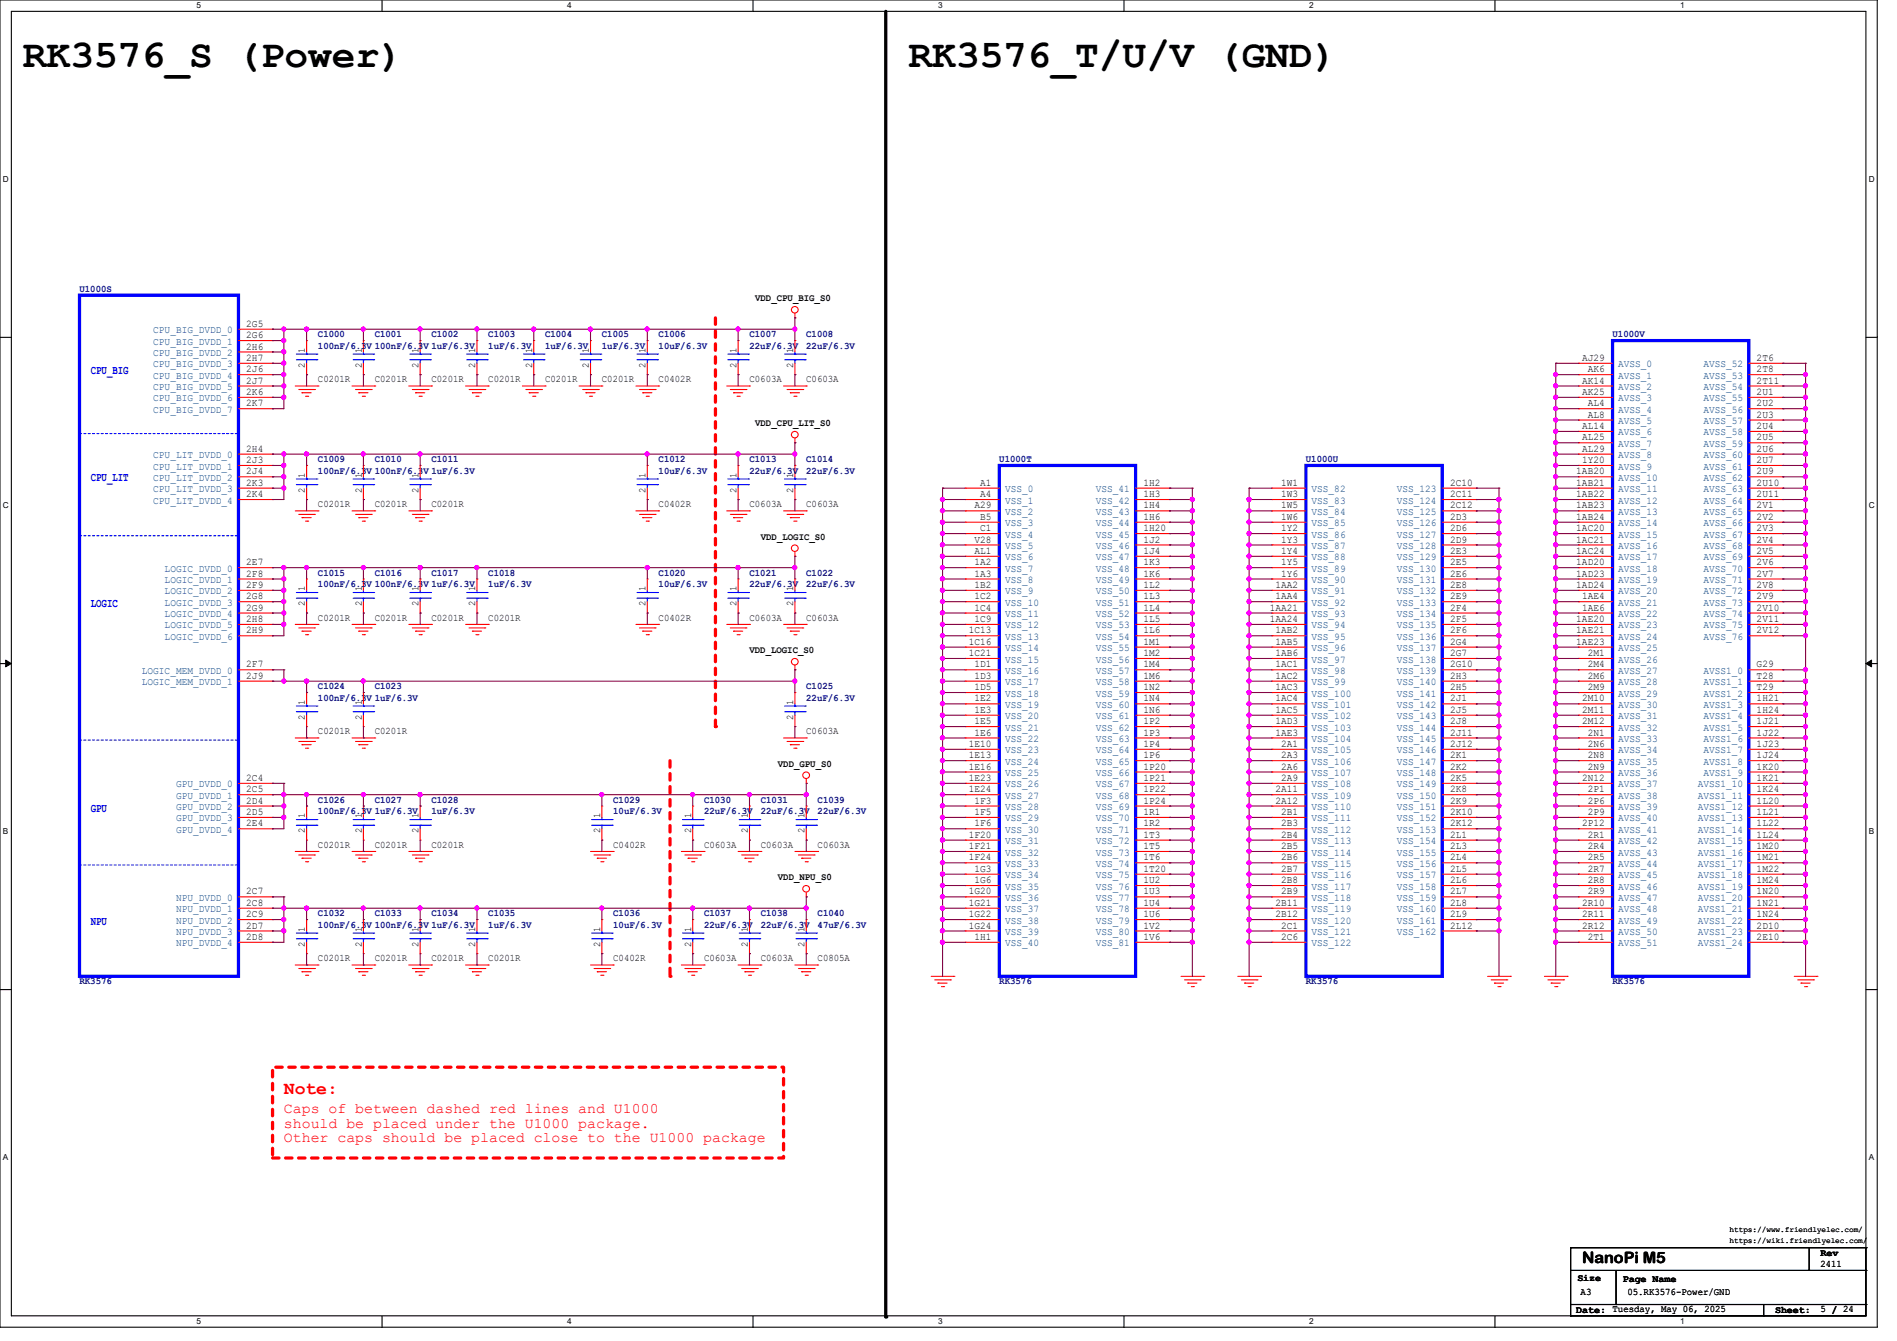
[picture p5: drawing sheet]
<svg xmlns="http://www.w3.org/2000/svg" width="297mm" height="210mm" viewBox="0 0 297 210" stroke-linecap="round" stroke-linejoin="round" font-family="sans-serif">
<defs><g id="words">
<g font-size="6.2">
<text x="3.6" y="10.5">RK3576_S (Power)</text>
<text x="142.2" y="10.5">RK3576_T/U/V (GND)</text>
</g>
<text font-size="2.8" fill="#f00" x="44.4" y="171.3">Note:</text>
<text font-size="2.5" x="247.7" y="197.7">NanoPi M5</text>
<g font-size="2.3" fill="#f00">
<text x="44.5" y="174.3">Caps of between dashed red lines and U1000</text>
<text x="44.5" y="176.6">should be placed under the U1000 package.</text>
<text x="44.5" y="178.9">Other caps should be placed close to the U1000 package</text>
</g>
<g font-size="1.9" fill="#00f">
<text x="14.2" y="58.5">CPU_BIG</text>
<text x="14.2" y="75.4">CPU_LIT</text>
<text x="14.2" y="95.1">LOGIC</text>
<text x="14.2" y="127.1">GPU</text>
<text x="14.2" y="144.9">NPU</text>
</g>
<g font-size="1.6" fill="#00007f">
<text x="12.4" y="45.7">U1000S</text>
<text x="49.8" y="52.8">C1000</text>
<text x="58.7" y="52.8">C1001</text>
<text x="67.6" y="52.8">C1002</text>
<text x="76.5" y="52.8">C1003</text>
<text x="85.3" y="52.8">C1004</text>
<text x="94.2" y="52.8">C1005</text>
<text x="103.1" y="52.8">C1006</text>
<text x="117.3" y="52.8">C1007</text>
<text x="126.2" y="52.8">C1008</text>
<text x="252.5" y="52.8">U1000V</text>
<text x="49.8" y="54.6">100nF/6.3V 100nF/6.3V 1uF/6.3V</text>
<text x="76.5" y="54.6">1uF/6.3V</text>
<text x="85.3" y="54.6">1uF/6.3V</text>
<text x="94.2" y="54.6">1uF/6.3V</text>
<text x="103.1" y="54.6">10uF/6.3V</text>
<text x="117.3" y="54.6">22uF/6.3V</text>
<text x="126.2" y="54.6">22uF/6.3V</text>
<text x="49.8" y="72.4">C1009</text>
<text x="49.8" y="74.2">100nF/6.3V 100nF/6.3V 1uF/6.3V</text>
<text x="58.7" y="72.4">C1010</text>
<text x="67.6" y="72.4">C1011</text>
<text x="103.1" y="72.4">C1012</text>
<text x="103.1" y="74.2">10uF/6.3V</text>
<text x="117.3" y="72.4">C1013</text>
<text x="117.3" y="74.2">22uF/6.3V</text>
<text x="126.2" y="72.4">C1014</text>
<text x="126.2" y="74.2">22uF/6.3V</text>
<text x="156.5" y="72.4">U1000T</text>
<text x="204.5" y="72.4">U1000U</text>
<text x="49.8" y="90.2">C1015</text>
<text x="49.8" y="91.9">100nF/6.3V 100nF/6.3V 1uF/6.3V</text>
<text x="58.7" y="90.2">C1016</text>
<text x="67.6" y="90.2">C1017</text>
<text x="76.5" y="90.2">C1018</text>
<text x="76.5" y="91.9">1uF/6.3V</text>
<text x="103.1" y="90.2">C1020</text>
<text x="103.1" y="91.9">10uF/6.3V</text>
<text x="117.3" y="90.2">C1021</text>
<text x="117.3" y="91.9">22uF/6.3V</text>
<text x="126.2" y="90.2">C1022</text>
<text x="126.2" y="91.9">22uF/6.3V</text>
<text x="49.8" y="107.9">C1024</text>
<text x="58.7" y="107.9">C1023</text>
<text x="126.2" y="107.9">C1025</text>
<text x="49.8" y="109.7">100nF/6.3V 1uF/6.3V</text>
<text x="126.2" y="109.7">22uF/6.3V</text>
<text x="49.8" y="125.7">C1026</text>
<text x="58.7" y="125.7">C1027</text>
<text x="67.6" y="125.7">C1028</text>
<text x="96" y="125.7">C1029</text>
<text x="110.2" y="125.7">C1030</text>
<text x="119.1" y="125.7">C1031</text>
<text x="128" y="125.7">C1039</text>
<text x="49.8" y="127.5">100nF/6.3V 1uF/6.3V</text>
<text x="67.6" y="127.5">1uF/6.3V</text>
<text x="96" y="127.5">10uF/6.3V</text>
<text x="110.2" y="127.5">22uF/6.3V</text>
<text x="119.1" y="127.5">22uF/6.3V</text>
<text x="128" y="127.5">22uF/6.3V</text>
<text x="49.8" y="143.5">C1032</text>
<text x="58.7" y="143.5">C1033</text>
<text x="67.6" y="143.5">C1034</text>
<text x="76.5" y="143.5">C1035</text>
<text x="96" y="143.5">C1036</text>
<text x="110.2" y="143.5">C1037</text>
<text x="119.1" y="143.5">C1038</text>
<text x="128" y="143.5">C1040</text>
<text x="49.8" y="145.3">100nF/6.3V 100nF/6.3V 1uF/6.3V</text>
<text x="76.5" y="145.3">1uF/6.3V</text>
<text x="96" y="145.3">10uF/6.3V</text>
<text x="110.2" y="145.3">22uF/6.3V</text>
<text x="119.1" y="145.3">22uF/6.3V</text>
<text x="128" y="145.3">47uF/6.3V</text>
<text x="12.4" y="154.2">RK3576</text>
<text x="156.5" y="154.2">RK3576</text>
<text x="204.5" y="154.2">RK3576</text>
<text x="252.5" y="154.2">RK3576</text>
</g>
<g font-size="1.6">
<text x="118.2" y="47.2">VDD_CPU_BIG_S0</text>
<text x="38.6" y="51.2">2G5</text>
<text x="38.6" y="53">2G6</text>
<text x="38.6" y="54.7">2H6</text>
<text x="38.6" y="56.5">2H7</text>
<text x="38.6" y="58.3">2J6</text>
<text x="47.8" y="57.6" transform="rotate(-90 47.8 57.6)">2</text>
<text x="47.8" y="55.3" transform="rotate(-90 47.8 55.3)">1</text>
<text x="49.8" y="59.9">C0201R</text>
<text x="56.6" y="57.6" transform="rotate(-90 56.6 57.6)">2</text>
<text x="56.6" y="55.3" transform="rotate(-90 56.6 55.3)">1</text>
<text x="58.7" y="59.9">C0201R</text>
<text x="65.5" y="57.6" transform="rotate(-90 65.5 57.6)">2</text>
<text x="65.5" y="55.3" transform="rotate(-90 65.5 55.3)">1</text>
<text x="67.6" y="59.9">C0201R</text>
<text x="74.4" y="57.6" transform="rotate(-90 74.4 57.6)">2</text>
<text x="74.4" y="55.3" transform="rotate(-90 74.4 55.3)">1</text>
<text x="76.5" y="59.9">C0201R</text>
<text x="83.3" y="57.6" transform="rotate(-90 83.3 57.6)">2</text>
<text x="83.3" y="55.3" transform="rotate(-90 83.3 55.3)">1</text>
<text x="85.3" y="59.9">C0201R</text>
<text x="92.2" y="57.6" transform="rotate(-90 92.2 57.6)">2</text>
<text x="92.2" y="55.3" transform="rotate(-90 92.2 55.3)">1</text>
<text x="94.2" y="59.9">C0201R</text>
<text x="101.1" y="57.6" transform="rotate(-90 101.1 57.6)">2</text>
<text x="101.1" y="55.3" transform="rotate(-90 101.1 55.3)">1</text>
<text x="103.1" y="59.9">C0402R</text>
<text x="115.3" y="57.6" transform="rotate(-90 115.3 57.6)">2</text>
<text x="115.3" y="55.3" transform="rotate(-90 115.3 55.3)">1</text>
<text x="117.3" y="59.9">C0603A</text>
<text x="124.2" y="57.6" transform="rotate(-90 124.2 57.6)">2</text>
<text x="124.2" y="55.3" transform="rotate(-90 124.2 55.3)">1</text>
<text x="126.2" y="59.9">C0603A</text>
<text x="247.7" y="56.5">AJ29</text>
<text x="248.6" y="58.3">AK6</text>
<text x="275" y="56.5">2T6</text>
<text x="275" y="58.3">2T8</text>
<text x="38.6" y="60.1">2J7</text>
<text x="38.6" y="61.8">2K6</text>
<text x="38.6" y="63.6">2K7</text>
<text x="247.7" y="60.1">AK14</text>
<text x="247.7" y="61.8">AK25</text>
<text x="248.6" y="63.6">AL4</text>
<text x="248.6" y="65.4">AL8</text>
<text x="275" y="60.1">2T11</text>
<text x="275" y="61.8">2U1</text>
<text x="275" y="63.6">2U2</text>
<text x="275" y="65.4">2U3</text>
<text x="38.6" y="70.7">2H4</text>
<text x="118.2" y="66.7">VDD_CPU_LIT_S0</text>
<text x="247.7" y="67.2">AL14</text>
<text x="247.7" y="69">AL25</text>
<text x="247.7" y="70.7">AL29</text>
<text x="275" y="67.2">2U4</text>
<text x="275" y="69">2U5</text>
<text x="275" y="70.7">2U6</text>
<text x="38.6" y="72.5">2J3</text>
<text x="38.6" y="74.3">2J4</text>
<text x="38.6" y="76.1">2K3</text>
<text x="38.6" y="77.9">2K4</text>
<text x="47.8" y="77.2" transform="rotate(-90 47.8 77.2)">2</text>
<text x="47.8" y="74.8" transform="rotate(-90 47.8 74.8)">1</text>
<text x="56.6" y="77.2" transform="rotate(-90 56.6 77.2)">2</text>
<text x="56.6" y="74.8" transform="rotate(-90 56.6 74.8)">1</text>
<text x="65.5" y="77.2" transform="rotate(-90 65.5 77.2)">2</text>
<text x="65.5" y="74.8" transform="rotate(-90 65.5 74.8)">1</text>
<text x="101.1" y="77.2" transform="rotate(-90 101.1 77.2)">2</text>
<text x="101.1" y="74.8" transform="rotate(-90 101.1 74.8)">1</text>
<text x="115.3" y="77.2" transform="rotate(-90 115.3 77.2)">2</text>
<text x="115.3" y="74.8" transform="rotate(-90 115.3 74.8)">1</text>
<text x="124.2" y="77.2" transform="rotate(-90 124.2 77.2)">2</text>
<text x="124.2" y="74.8" transform="rotate(-90 124.2 74.8)">1</text>
<text x="153.5" y="76.1">A1</text>
<text x="153.5" y="77.9">A4</text>
<text x="179" y="76.1">1H2</text>
<text x="179" y="77.9">1H3</text>
<text x="200.6" y="76.1">1W1</text>
<text x="200.6" y="77.9">1W3</text>
<text x="227" y="76.1">2C10</text>
<text x="227" y="77.9">2C11</text>
<text x="246.8" y="74.3">1AB20</text>
<text x="246.8" y="76.1">1AB21</text>
<text x="246.8" y="77.9">1AB22</text>
<text x="247.7" y="72.5">1Y20</text>
<text x="275" y="72.5">2U7</text>
<text x="275" y="74.3">2U9</text>
<text x="275" y="76.1">2U10</text>
<text x="275" y="77.9">2U11</text>
<text x="49.8" y="79.5">C0201R</text>
<text x="58.7" y="79.5">C0201R</text>
<text x="67.6" y="79.5">C0201R</text>
<text x="103.1" y="79.5">C0402R</text>
<text x="117.3" y="79.5">C0603A</text>
<text x="126.2" y="79.5">C0603A</text>
<text x="152.6" y="79.6">A29</text>
<text x="153.5" y="81.4">B5</text>
<text x="153.5" y="83.2">C1</text>
<text x="179" y="79.6">1H4</text>
<text x="179" y="81.4">1H6</text>
<text x="179" y="83.2">1H20</text>
<text x="200.6" y="79.6">1W5</text>
<text x="200.6" y="81.4">1W6</text>
<text x="200.6" y="83.2">1Y2</text>
<text x="227" y="79.6">2C12</text>
<text x="227" y="81.4">2D3</text>
<text x="227" y="83.2">2D6</text>
<text x="246.8" y="79.6">1AB23</text>
<text x="246.8" y="81.4">1AB24</text>
<text x="246.8" y="83.2">1AC20</text>
<text x="275" y="79.6">2V1</text>
<text x="275" y="81.4">2V2</text>
<text x="275" y="83.2">2V3</text>
<text x="38.6" y="88.5">2E7</text>
<text x="119.1" y="84.5">VDD_LOGIC_S0</text>
<text x="152.6" y="85">V28</text>
<text x="152.6" y="86.7">AL1</text>
<text x="152.6" y="88.5">1A2</text>
<text x="179" y="85">1J2</text>
<text x="179" y="86.7">1J4</text>
<text x="179" y="88.5">1K3</text>
<text x="200.6" y="85">1Y3</text>
<text x="200.6" y="86.7">1Y4</text>
<text x="200.6" y="88.5">1Y5</text>
<text x="227" y="85">2D9</text>
<text x="227" y="86.7">2E3</text>
<text x="227" y="88.5">2E5</text>
<text x="246.8" y="85">1AC21</text>
<text x="246.8" y="86.7">1AC24</text>
<text x="246.8" y="88.5">1AD20</text>
<text x="275" y="85">2V4</text>
<text x="275" y="86.7">2V5</text>
<text x="275" y="88.5">2V6</text>
<text x="38.6" y="90.3">2F8</text>
<text x="38.6" y="92.1">2F9</text>
<text x="38.6" y="93.9">2G8</text>
<text x="38.6" y="95.6">2G9</text>
<text x="47.8" y="95" transform="rotate(-90 47.8 95)">2</text>
<text x="47.8" y="92.6" transform="rotate(-90 47.8 92.6)">1</text>
<text x="56.6" y="95" transform="rotate(-90 56.6 95)">2</text>
<text x="56.6" y="92.6" transform="rotate(-90 56.6 92.6)">1</text>
<text x="65.5" y="95" transform="rotate(-90 65.5 95)">2</text>
<text x="65.5" y="92.6" transform="rotate(-90 65.5 92.6)">1</text>
<text x="74.4" y="95" transform="rotate(-90 74.4 95)">2</text>
<text x="74.4" y="92.6" transform="rotate(-90 74.4 92.6)">1</text>
<text x="101.1" y="95" transform="rotate(-90 101.1 95)">2</text>
<text x="101.1" y="92.6" transform="rotate(-90 101.1 92.6)">1</text>
<text x="115.3" y="95" transform="rotate(-90 115.3 95)">2</text>
<text x="115.3" y="92.6" transform="rotate(-90 115.3 92.6)">1</text>
<text x="124.2" y="95" transform="rotate(-90 124.2 95)">2</text>
<text x="124.2" y="92.6" transform="rotate(-90 124.2 92.6)">1</text>
<text x="152.6" y="90.3">1A3</text>
<text x="152.6" y="92.1">1B2</text>
<text x="152.6" y="93.9">1C2</text>
<text x="152.6" y="95.6">1C4</text>
<text x="179" y="90.3">1K6</text>
<text x="179" y="92.1">1L2</text>
<text x="179" y="93.9">1L3</text>
<text x="179" y="95.6">1L4</text>
<text x="198.8" y="95.6">1AA21</text>
<text x="199.7" y="92.1">1AA2</text>
<text x="199.7" y="93.9">1AA4</text>
<text x="200.6" y="90.3">1Y6</text>
<text x="227" y="90.3">2E6</text>
<text x="227" y="92.1">2E8</text>
<text x="227" y="93.9">2E9</text>
<text x="227" y="95.6">2F4</text>
<text x="246.8" y="90.3">1AD23</text>
<text x="246.8" y="92.1">1AD24</text>
<text x="247.7" y="93.9">1AE4</text>
<text x="247.7" y="95.6">1AE6</text>
<text x="275" y="90.3">2V7</text>
<text x="275" y="92.1">2V8</text>
<text x="275" y="93.9">2V9</text>
<text x="275" y="95.6">2V10</text>
<text x="38.6" y="97.4">2H8</text>
<text x="38.6" y="99.2">2H9</text>
<text x="49.8" y="97.2">C0201R</text>
<text x="58.7" y="97.2">C0201R</text>
<text x="67.6" y="97.2">C0201R</text>
<text x="76.5" y="97.2">C0201R</text>
<text x="103.1" y="97.2">C0402R</text>
<text x="117.3" y="97.2">C0603A</text>
<text x="126.2" y="97.2">C0603A</text>
<text x="151.7" y="99.2">1C13</text>
<text x="151.7" y="101">1C16</text>
<text x="152.6" y="97.4">1C9</text>
<text x="179" y="97.4">1L5</text>
<text x="179" y="99.2">1L6</text>
<text x="179" y="101">1M1</text>
<text x="198.8" y="97.4">1AA24</text>
<text x="199.7" y="99.2">1AB2</text>
<text x="199.7" y="101">1AB5</text>
<text x="227" y="97.4">2F5</text>
<text x="227" y="99.2">2F6</text>
<text x="227" y="101">2G4</text>
<text x="246.8" y="97.4">1AE20</text>
<text x="246.8" y="99.2">1AE21</text>
<text x="246.8" y="101">1AE23</text>
<text x="275" y="97.4">2V11</text>
<text x="275" y="99.2">2V12</text>
<text x="38.6" y="104.5">2F7</text>
<text x="38.6" y="106.3">2J9</text>
<text x="117.3" y="102.3">VDD_LOGIC_S0</text>
<text x="151.7" y="102.7">1C21</text>
<text x="152.6" y="104.5">1D1</text>
<text x="152.6" y="106.3">1D3</text>
<text x="179" y="102.7">1M2</text>
<text x="179" y="104.5">1M4</text>
<text x="179" y="106.3">1M6</text>
<text x="199.7" y="102.7">1AB6</text>
<text x="199.7" y="104.5">1AC1</text>
<text x="199.7" y="106.3">1AC2</text>
<text x="227" y="102.7">2G7</text>
<text x="227" y="104.5">2G10</text>
<text x="227" y="106.3">2H3</text>
<text x="248.6" y="102.7">2M1</text>
<text x="248.6" y="104.5">2M4</text>
<text x="248.6" y="106.3">2M6</text>
<text x="275" y="104.5">G29</text>
<text x="275" y="106.3">T28</text>
<text x="47.8" y="112.7" transform="rotate(-90 47.8 112.7)">2</text>
<text x="47.8" y="110.4" transform="rotate(-90 47.8 110.4)">1</text>
<text x="56.6" y="112.7" transform="rotate(-90 56.6 112.7)">2</text>
<text x="56.6" y="110.4" transform="rotate(-90 56.6 110.4)">1</text>
<text x="124.2" y="112.7" transform="rotate(-90 124.2 112.7)">2</text>
<text x="124.2" y="110.4" transform="rotate(-90 124.2 110.4)">1</text>
<text x="152.6" y="108.1">1D5</text>
<text x="152.6" y="109.9">1E2</text>
<text x="152.6" y="111.6">1E3</text>
<text x="152.6" y="113.4">1E5</text>
<text x="179" y="108.1">1N2</text>
<text x="179" y="109.9">1N4</text>
<text x="179" y="111.6">1N6</text>
<text x="179" y="113.4">1P2</text>
<text x="199.7" y="108.1">1AC3</text>
<text x="199.7" y="109.9">1AC4</text>
<text x="199.7" y="111.6">1AC5</text>
<text x="199.7" y="113.4">1AD3</text>
<text x="227" y="108.1">2H5</text>
<text x="227" y="109.9">2J1</text>
<text x="227" y="111.6">2J5</text>
<text x="227" y="113.4">2J8</text>
<text x="247.7" y="109.9">2M10</text>
<text x="247.7" y="111.6">2M11</text>
<text x="247.7" y="113.4">2M12</text>
<text x="248.6" y="108.1">2M9</text>
<text x="275" y="108.1">T29</text>
<text x="275" y="109.9">1H21</text>
<text x="275" y="111.6">1H24</text>
<text x="275" y="113.4">1J21</text>
<text x="49.8" y="115">C0201R</text>
<text x="58.7" y="115">C0201R</text>
<text x="126.2" y="115">C0603A</text>
<text x="151.7" y="117">1E10</text>
<text x="151.7" y="118.7">1E13</text>
<text x="152.6" y="115.2">1E6</text>
<text x="179" y="115.2">1P3</text>
<text x="179" y="117">1P4</text>
<text x="179" y="118.7">1P6</text>
<text x="199.7" y="115.2">1AE3</text>
<text x="200.6" y="117">2A1</text>
<text x="200.6" y="118.7">2A3</text>
<text x="227" y="115.2">2J11</text>
<text x="227" y="117">2J12</text>
<text x="227" y="118.7">2K1</text>
<text x="248.6" y="115.2">2N1</text>
<text x="248.6" y="117">2N6</text>
<text x="248.6" y="118.7">2N8</text>
<text x="275" y="115.2">1J22</text>
<text x="275" y="117">1J23</text>
<text x="275" y="118.7">1J24</text>
<text x="38.6" y="122.3">2C4</text>
<text x="38.6" y="124.1">2C5</text>
<text x="38.6" y="125.9">2D4</text>
<text x="121.8" y="120.1">VDD_GPU_S0</text>
<text x="151.7" y="120.5">1E16</text>
<text x="151.7" y="122.3">1E23</text>
<text x="151.7" y="124.1">1E24</text>
<text x="152.6" y="125.9">1F3</text>
<text x="179" y="120.5">1P20</text>
<text x="179" y="122.3">1P21</text>
<text x="179" y="124.1">1P22</text>
<text x="179" y="125.9">1P24</text>
<text x="199.7" y="124.1">2A11</text>
<text x="199.7" y="125.9">2A12</text>
<text x="200.6" y="120.5">2A6</text>
<text x="200.6" y="122.3">2A9</text>
<text x="227" y="120.5">2K2</text>
<text x="227" y="122.3">2K5</text>
<text x="227" y="124.1">2K8</text>
<text x="227" y="125.9">2K9</text>
<text x="247.7" y="122.3">2N12</text>
<text x="248.6" y="120.5">2N9</text>
<text x="248.6" y="124.1">2P1</text>
<text x="248.6" y="125.9">2P6</text>
<text x="275" y="120.5">1K20</text>
<text x="275" y="122.3">1K21</text>
<text x="275" y="124.1">1K24</text>
<text x="275" y="125.9">1L20</text>
<text x="38.6" y="127.6">2D5</text>
<text x="38.6" y="129.4">2E4</text>
<text x="47.8" y="130.5" transform="rotate(-90 47.8 130.5)">2</text>
<text x="47.8" y="128.2" transform="rotate(-90 47.8 128.2)">1</text>
<text x="56.6" y="130.5" transform="rotate(-90 56.6 130.5)">2</text>
<text x="56.6" y="128.2" transform="rotate(-90 56.6 128.2)">1</text>
<text x="65.5" y="130.5" transform="rotate(-90 65.5 130.5)">2</text>
<text x="65.5" y="128.2" transform="rotate(-90 65.5 128.2)">1</text>
<text x="94" y="130.5" transform="rotate(-90 94 130.5)">2</text>
<text x="94" y="128.2" transform="rotate(-90 94 128.2)">1</text>
<text x="108.2" y="130.5" transform="rotate(-90 108.2 130.5)">2</text>
<text x="108.2" y="128.2" transform="rotate(-90 108.2 128.2)">1</text>
<text x="117.1" y="130.5" transform="rotate(-90 117.1 130.5)">2</text>
<text x="117.1" y="128.2" transform="rotate(-90 117.1 128.2)">1</text>
<text x="126" y="130.5" transform="rotate(-90 126 130.5)">2</text>
<text x="126" y="128.2" transform="rotate(-90 126 128.2)">1</text>
<text x="151.7" y="131.2">1F20</text>
<text x="152.6" y="127.6">1F5</text>
<text x="152.6" y="129.4">1F6</text>
<text x="179" y="127.6">1R1</text>
<text x="179" y="129.4">1R2</text>
<text x="179" y="131.2">1T3</text>
<text x="200.6" y="127.6">2B1</text>
<text x="200.6" y="129.4">2B3</text>
<text x="200.6" y="131.2">2B4</text>
<text x="227" y="127.6">2K10</text>
<text x="227" y="129.4">2K12</text>
<text x="227" y="131.2">2L1</text>
<text x="247.7" y="129.4">2P12</text>
<text x="248.6" y="127.6">2P9</text>
<text x="248.6" y="131.2">2R1</text>
<text x="275" y="127.6">1L21</text>
<text x="275" y="129.4">1L22</text>
<text x="275" y="131.2">1L24</text>
<text x="49.8" y="132.8">C0201R</text>
<text x="58.7" y="132.8">C0201R</text>
<text x="67.6" y="132.8">C0201R</text>
<text x="96" y="132.8">C0402R</text>
<text x="110.2" y="132.8">C0603A</text>
<text x="119.1" y="132.8">C0603A</text>
<text x="121.8" y="137.8">VDD_NPU_S0</text>
<text x="128" y="132.8">C0603A</text>
<text x="151.7" y="133">1F21</text>
<text x="151.7" y="134.7">1F24</text>
<text x="152.6" y="136.5">1G3</text>
<text x="179" y="133">1T5</text>
<text x="179" y="134.7">1T6</text>
<text x="179" y="136.5">1T20</text>
<text x="200.6" y="133">2B5</text>
<text x="200.6" y="134.7">2B6</text>
<text x="200.6" y="136.5">2B7</text>
<text x="227" y="133">2L3</text>
<text x="227" y="134.7">2L4</text>
<text x="227" y="136.5">2L5</text>
<text x="248.6" y="133">2R4</text>
<text x="248.6" y="134.7">2R5</text>
<text x="248.6" y="136.5">2R7</text>
<text x="275" y="133">1M20</text>
<text x="275" y="134.7">1M21</text>
<text x="275" y="136.5">1M22</text>
<text x="38.6" y="140.1">2C7</text>
<text x="38.6" y="141.9">2C8</text>
<text x="38.6" y="143.6">2C9</text>
<text x="151.7" y="140.1">1G20</text>
<text x="151.7" y="141.9">1G21</text>
<text x="151.7" y="143.6">1G22</text>
<text x="152.6" y="138.3">1G6</text>
<text x="179" y="138.3">1U2</text>
<text x="179" y="140.1">1U3</text>
<text x="179" y="141.9">1U4</text>
<text x="179" y="143.6">1U6</text>
<text x="199.7" y="141.9">2B11</text>
<text x="199.7" y="143.6">2B12</text>
<text x="200.6" y="138.3">2B8</text>
<text x="200.6" y="140.1">2B9</text>
<text x="227" y="138.3">2L6</text>
<text x="227" y="140.1">2L7</text>
<text x="227" y="141.9">2L8</text>
<text x="227" y="143.6">2L9</text>
<text x="247.7" y="141.9">2R10</text>
<text x="247.7" y="143.6">2R11</text>
<text x="248.6" y="138.3">2R8</text>
<text x="248.6" y="140.1">2R9</text>
<text x="275" y="138.3">1M24</text>
<text x="275" y="140.1">1N20</text>
<text x="275" y="141.9">1N21</text>
<text x="275" y="143.6">1N24</text>
<text x="38.6" y="145.4">2D7</text>
<text x="38.6" y="147.2">2D8</text>
<text x="47.8" y="148.3" transform="rotate(-90 47.8 148.3)">2</text>
<text x="47.8" y="146" transform="rotate(-90 47.8 146)">1</text>
<text x="56.6" y="148.3" transform="rotate(-90 56.6 148.3)">2</text>
<text x="56.6" y="146" transform="rotate(-90 56.6 146)">1</text>
<text x="65.5" y="148.3" transform="rotate(-90 65.5 148.3)">2</text>
<text x="65.5" y="146" transform="rotate(-90 65.5 146)">1</text>
<text x="74.4" y="148.3" transform="rotate(-90 74.4 148.3)">2</text>
<text x="74.4" y="146" transform="rotate(-90 74.4 146)">1</text>
<text x="94" y="148.3" transform="rotate(-90 94 148.3)">2</text>
<text x="94" y="146" transform="rotate(-90 94 146)">1</text>
<text x="108.2" y="148.3" transform="rotate(-90 108.2 148.3)">2</text>
<text x="108.2" y="146" transform="rotate(-90 108.2 146)">1</text>
<text x="117.1" y="148.3" transform="rotate(-90 117.1 148.3)">2</text>
<text x="117.1" y="146" transform="rotate(-90 117.1 146)">1</text>
<text x="126" y="148.3" transform="rotate(-90 126 148.3)">2</text>
<text x="126" y="146" transform="rotate(-90 126 146)">1</text>
<text x="151.7" y="145.4">1G24</text>
<text x="152.6" y="147.2">1H1</text>
<text x="179" y="145.4">1V2</text>
<text x="179" y="147.2">1V6</text>
<text x="200.6" y="145.4">2C1</text>
<text x="200.6" y="147.2">2C6</text>
<text x="227" y="145.4">2L12</text>
<text x="247.7" y="145.4">2R12</text>
<text x="248.6" y="147.2">2T1</text>
<text x="275" y="145.4">2D10</text>
<text x="275" y="147.2">2E10</text>
<text x="49.8" y="150.6">C0201R</text>
<text x="58.7" y="150.6">C0201R</text>
<text x="67.6" y="150.6">C0201R</text>
<text x="76.5" y="150.6">C0201R</text>
<text x="96" y="150.6">C0402R</text>
<text x="110.2" y="150.6">C0603A</text>
<text x="119.1" y="150.6">C0603A</text>
<text x="128" y="150.6">C0805A</text>
<text x="285" y="196.7">Rev</text>
<text x="247" y="200.6">Size</text>
<text x="247.5" y="202.9">A3</text>
<text x="254.1" y="200.7">Page Name</text>
<text x="254.8" y="202.9">05.RK3576-Power/GND</text>
<text x="285" y="198.4">2411</text>
<text x="246.8" y="205.6">Date: Tuesday, May 06, 2025</text>
<text x="277.9" y="205.6">Sheet:</text>
<text x="285" y="205.5">5 / 24</text>
</g>
<g font-size="1.6" fill="#003f7f">
<text x="24" y="52.2">CPU_BIG_DVDD_0</text>
<text x="24" y="54">CPU_BIG_DVDD_1</text>
<text x="24" y="55.8">CPU_BIG_DVDD_2</text>
<text x="24" y="57.5">CPU_BIG_DVDD_3</text>
<text x="24" y="59.3">CPU_BIG_DVDD_4</text>
<text x="253.4" y="59.3">AVSS_1</text>
<text x="253.4" y="57.5">AVSS_0</text>
<text x="266.7" y="57.5">AVSS_52</text>
<text x="266.7" y="59.3">AVSS_53</text>
<text x="24" y="61.1">CPU_BIG_DVDD_5</text>
<text x="24" y="62.9">CPU_BIG_DVDD_6</text>
<text x="24" y="64.6">CPU_BIG_DVDD_7</text>
<text x="253.4" y="61.1">AVSS_2</text>
<text x="253.4" y="62.9">AVSS_3</text>
<text x="253.4" y="64.6">AVSS_4</text>
<text x="266.7" y="61.1">AVSS_54</text>
<text x="266.7" y="62.9">AVSS_55</text>
<text x="266.7" y="64.6">AVSS_56</text>
<text x="24" y="71.8">CPU_LIT_DVDD_0</text>
<text x="253.4" y="66.4">AVSS_5</text>
<text x="253.4" y="68.2">AVSS_6</text>
<text x="253.4" y="70">AVSS_7</text>
<text x="253.4" y="71.8">AVSS_8</text>
<text x="266.7" y="66.4">AVSS_57</text>
<text x="266.7" y="68.2">AVSS_58</text>
<text x="266.7" y="70">AVSS_59</text>
<text x="266.7" y="71.8">AVSS_60</text>
<text x="24" y="73.5">CPU_LIT_DVDD_1</text>
<text x="24" y="75.3">CPU_LIT_DVDD_2</text>
<text x="24" y="77.1">CPU_LIT_DVDD_3</text>
<text x="157.4" y="77.1">VSS_0</text>
<text x="171.6" y="77.1">VSS_41</text>
<text x="205.4" y="77.1">VSS_82</text>
<text x="218.7" y="77.1">VSS_123</text>
<text x="253.4" y="73.5">AVSS_9</text>
<text x="253.4" y="75.3">AVSS_10</text>
<text x="253.4" y="77.1">AVSS_11</text>
<text x="266.7" y="73.5">AVSS_61</text>
<text x="266.7" y="75.3">AVSS_62</text>
<text x="266.7" y="77.1">AVSS_63</text>
<text x="24" y="78.9">CPU_LIT_DVDD_4</text>
<text x="157.4" y="78.9">VSS_1</text>
<text x="157.4" y="80.6">VSS_2</text>
<text x="157.4" y="82.4">VSS_3</text>
<text x="171.6" y="78.9">VSS_42</text>
<text x="171.6" y="80.6">VSS_43</text>
<text x="171.6" y="82.4">VSS_44</text>
<text x="205.4" y="78.9">VSS_83</text>
<text x="205.4" y="80.6">VSS_84</text>
<text x="205.4" y="82.4">VSS_85</text>
<text x="218.7" y="78.9">VSS_124</text>
<text x="218.7" y="80.6">VSS_125</text>
<text x="218.7" y="82.4">VSS_126</text>
<text x="253.4" y="78.9">AVSS_12</text>
<text x="253.4" y="80.6">AVSS_13</text>
<text x="253.4" y="82.4">AVSS_14</text>
<text x="266.7" y="78.9">AVSS_64</text>
<text x="266.7" y="80.6">AVSS_65</text>
<text x="266.7" y="82.4">AVSS_66</text>
<text x="25.8" y="89.5">LOGIC_DVDD_0</text>
<text x="157.4" y="84.2">VSS_4</text>
<text x="157.4" y="86">VSS_5</text>
<text x="157.4" y="87.8">VSS_6</text>
<text x="157.4" y="89.5">VSS_7</text>
<text x="171.6" y="84.2">VSS_45</text>
<text x="171.6" y="86">VSS_46</text>
<text x="171.6" y="87.8">VSS_47</text>
<text x="171.6" y="89.5">VSS_48</text>
<text x="205.4" y="84.2">VSS_86</text>
<text x="205.4" y="86">VSS_87</text>
<text x="205.4" y="87.8">VSS_88</text>
<text x="205.4" y="89.5">VSS_89</text>
<text x="218.7" y="84.2">VSS_127</text>
<text x="218.7" y="86">VSS_128</text>
<text x="218.7" y="87.8">VSS_129</text>
<text x="218.7" y="89.5">VSS_130</text>
<text x="253.4" y="84.2">AVSS_15</text>
<text x="253.4" y="86">AVSS_16</text>
<text x="253.4" y="87.8">AVSS_17</text>
<text x="253.4" y="89.5">AVSS_18</text>
<text x="266.7" y="84.2">AVSS_67</text>
<text x="266.7" y="86">AVSS_68</text>
<text x="266.7" y="87.8">AVSS_69</text>
<text x="266.7" y="89.5">AVSS_70</text>
<text x="25.8" y="91.3">LOGIC_DVDD_1</text>
<text x="25.8" y="93.1">LOGIC_DVDD_2</text>
<text x="25.8" y="94.9">LOGIC_DVDD_3</text>
<text x="157.4" y="91.3">VSS_8</text>
<text x="157.4" y="93.1">VSS_9</text>
<text x="157.4" y="94.9">VSS_10</text>
<text x="171.6" y="91.3">VSS_49</text>
<text x="171.6" y="93.1">VSS_50</text>
<text x="171.6" y="94.9">VSS_51</text>
<text x="205.4" y="91.3">VSS_90</text>
<text x="205.4" y="93.1">VSS_91</text>
<text x="205.4" y="94.9">VSS_92</text>
<text x="218.7" y="91.3">VSS_131</text>
<text x="218.7" y="93.1">VSS_132</text>
<text x="218.7" y="94.9">VSS_133</text>
<text x="253.4" y="91.3">AVSS_19</text>
<text x="253.4" y="93.1">AVSS_20</text>
<text x="253.4" y="94.9">AVSS_21</text>
<text x="266.7" y="91.3">AVSS_71</text>
<text x="266.7" y="93.1">AVSS_72</text>
<text x="266.7" y="94.9">AVSS_73</text>
<text x="25.8" y="96.6">LOGIC_DVDD_4</text>
<text x="25.8" y="98.4">LOGIC_DVDD_5</text>
<text x="25.8" y="100.2">LOGIC_DVDD_6</text>
<text x="157.4" y="96.6">VSS_11</text>
<text x="157.4" y="98.4">VSS_12</text>
<text x="157.4" y="100.2">VSS_13</text>
<text x="157.4" y="102">VSS_14</text>
<text x="171.6" y="96.6">VSS_52</text>
<text x="171.6" y="98.4">VSS_53</text>
<text x="171.6" y="100.2">VSS_54</text>
<text x="171.6" y="102">VSS_55</text>
<text x="205.4" y="96.6">VSS_93</text>
<text x="205.4" y="98.4">VSS_94</text>
<text x="205.4" y="100.2">VSS_95</text>
<text x="205.4" y="102">VSS_96</text>
<text x="218.7" y="96.6">VSS_134</text>
<text x="218.7" y="98.4">VSS_135</text>
<text x="218.7" y="100.2">VSS_136</text>
<text x="218.7" y="102">VSS_137</text>
<text x="253.4" y="96.6">AVSS_22</text>
<text x="253.4" y="98.4">AVSS_23</text>
<text x="253.4" y="100.2">AVSS_24</text>
<text x="253.4" y="102">AVSS_25</text>
<text x="266.7" y="96.6">AVSS_74</text>
<text x="266.7" y="98.4">AVSS_75</text>
<text x="266.7" y="100.2">AVSS_76</text>
<text x="22.2" y="105.5">LOGIC_MEM_DVDD_0</text>
<text x="22.2" y="107.3">LOGIC_MEM_DVDD_1</text>
<text x="157.4" y="103.8">VSS_15</text>
<text x="157.4" y="105.5">VSS_16</text>
<text x="157.4" y="107.3">VSS_17</text>
<text x="171.6" y="103.8">VSS_56</text>
<text x="171.6" y="105.5">VSS_57</text>
<text x="171.6" y="107.3">VSS_58</text>
<text x="205.4" y="103.8">VSS_97</text>
<text x="205.4" y="105.5">VSS_98</text>
<text x="205.4" y="107.3">VSS_99</text>
<text x="218.7" y="103.8">VSS_138</text>
<text x="218.7" y="105.5">VSS_139</text>
<text x="218.7" y="107.3">VSS_140</text>
<text x="253.4" y="103.8">AVSS_26</text>
<text x="253.4" y="105.5">AVSS_27</text>
<text x="253.4" y="107.3">AVSS_28</text>
<text x="266.7" y="105.5">AVSS1_0</text>
<text x="266.7" y="107.3">AVSS1_1</text>
<text x="157.4" y="109.1">VSS_18</text>
<text x="157.4" y="110.9">VSS_19</text>
<text x="157.4" y="112.7">VSS_20</text>
<text x="171.6" y="109.1">VSS_59</text>
<text x="171.6" y="110.9">VSS_60</text>
<text x="171.6" y="112.7">VSS_61</text>
<text x="205.4" y="109.1">VSS_100</text>
<text x="205.4" y="110.9">VSS_101</text>
<text x="205.4" y="112.7">VSS_102</text>
<text x="218.7" y="109.1">VSS_141</text>
<text x="218.7" y="110.9">VSS_142</text>
<text x="218.7" y="112.7">VSS_143</text>
<text x="253.4" y="109.1">AVSS_29</text>
<text x="253.4" y="110.9">AVSS_30</text>
<text x="253.4" y="112.7">AVSS_31</text>
<text x="266.7" y="109.1">AVSS1_2</text>
<text x="266.7" y="110.9">AVSS1_3</text>
<text x="266.7" y="112.7">AVSS1_4</text>
<text x="157.4" y="114.4">VSS_21</text>
<text x="157.4" y="116.2">VSS_22</text>
<text x="157.4" y="118">VSS_23</text>
<text x="157.4" y="119.8">VSS_24</text>
<text x="171.6" y="114.4">VSS_62</text>
<text x="171.6" y="116.2">VSS_63</text>
<text x="171.6" y="118">VSS_64</text>
<text x="171.6" y="119.8">VSS_65</text>
<text x="205.4" y="114.4">VSS_103</text>
<text x="205.4" y="116.2">VSS_104</text>
<text x="205.4" y="118">VSS_105</text>
<text x="205.4" y="119.8">VSS_106</text>
<text x="218.7" y="114.4">VSS_144</text>
<text x="218.7" y="116.2">VSS_145</text>
<text x="218.7" y="118">VSS_146</text>
<text x="218.7" y="119.8">VSS_147</text>
<text x="253.4" y="114.4">AVSS_32</text>
<text x="253.4" y="116.2">AVSS_33</text>
<text x="253.4" y="118">AVSS_34</text>
<text x="253.4" y="119.8">AVSS_35</text>
<text x="266.7" y="114.4">AVSS1_5</text>
<text x="266.7" y="116.2">AVSS1_6</text>
<text x="266.7" y="118">AVSS1_7</text>
<text x="266.7" y="119.8">AVSS1_8</text>
<text x="27.6" y="123.3">GPU_DVDD_0</text>
<text x="27.6" y="125.1">GPU_DVDD_1</text>
<text x="157.4" y="121.5">VSS_25</text>
<text x="157.4" y="123.3">VSS_26</text>
<text x="157.4" y="125.1">VSS_27</text>
<text x="171.6" y="121.5">VSS_66</text>
<text x="171.6" y="123.3">VSS_67</text>
<text x="171.6" y="125.1">VSS_68</text>
<text x="205.4" y="121.5">VSS_107</text>
<text x="205.4" y="123.3">VSS_108</text>
<text x="205.4" y="125.1">VSS_109</text>
<text x="218.7" y="121.5">VSS_148</text>
<text x="218.7" y="123.3">VSS_149</text>
<text x="218.7" y="125.1">VSS_150</text>
<text x="253.4" y="121.5">AVSS_36</text>
<text x="253.4" y="123.3">AVSS_37</text>
<text x="253.4" y="125.1">AVSS_38</text>
<text x="265.8" y="123.3">AVSS1_10</text>
<text x="265.8" y="125.1">AVSS1_11</text>
<text x="266.7" y="121.5">AVSS1_9</text>
<text x="27.6" y="126.9">GPU_DVDD_2</text>
<text x="27.6" y="128.7">GPU_DVDD_3</text>
<text x="27.6" y="130.4">GPU_DVDD_4</text>
<text x="157.4" y="126.9">VSS_28</text>
<text x="157.4" y="128.7">VSS_29</text>
<text x="157.4" y="130.4">VSS_30</text>
<text x="171.6" y="126.9">VSS_69</text>
<text x="171.6" y="128.7">VSS_70</text>
<text x="171.6" y="130.4">VSS_71</text>
<text x="205.4" y="126.9">VSS_110</text>
<text x="205.4" y="128.7">VSS_111</text>
<text x="205.4" y="130.4">VSS_112</text>
<text x="218.7" y="126.9">VSS_151</text>
<text x="218.7" y="128.7">VSS_152</text>
<text x="218.7" y="130.4">VSS_153</text>
<text x="253.4" y="126.9">AVSS_39</text>
<text x="253.4" y="128.7">AVSS_40</text>
<text x="253.4" y="130.4">AVSS_41</text>
<text x="265.8" y="126.9">AVSS1_12</text>
<text x="265.8" y="128.7">AVSS1_13</text>
<text x="265.8" y="130.4">AVSS1_14</text>
<text x="157.4" y="132.2">VSS_31</text>
<text x="157.4" y="134">VSS_32</text>
<text x="157.4" y="135.8">VSS_33</text>
<text x="157.4" y="137.5">VSS_34</text>
<text x="171.6" y="132.2">VSS_72</text>
<text x="171.6" y="134">VSS_73</text>
<text x="171.6" y="135.8">VSS_74</text>
<text x="171.6" y="137.5">VSS_75</text>
<text x="205.4" y="132.2">VSS_113</text>
<text x="205.4" y="134">VSS_114</text>
<text x="205.4" y="135.8">VSS_115</text>
<text x="205.4" y="137.5">VSS_116</text>
<text x="218.7" y="132.2">VSS_154</text>
<text x="218.7" y="134">VSS_155</text>
<text x="218.7" y="135.8">VSS_156</text>
<text x="218.7" y="137.5">VSS_157</text>
<text x="253.4" y="132.2">AVSS_42</text>
<text x="253.4" y="134">AVSS_43</text>
<text x="253.4" y="135.8">AVSS_44</text>
<text x="253.4" y="137.5">AVSS_45</text>
<text x="265.8" y="132.2">AVSS1_15</text>
<text x="265.8" y="134">AVSS1_16</text>
<text x="265.8" y="135.8">AVSS1_17</text>
<text x="265.8" y="137.5">AVSS1_18</text>
<text x="27.6" y="141.1">NPU_DVDD_0</text>
<text x="27.6" y="142.9">NPU_DVDD_1</text>
<text x="157.4" y="139.3">VSS_35</text>
<text x="157.4" y="141.1">VSS_36</text>
<text x="157.4" y="142.9">VSS_37</text>
<text x="171.6" y="139.3">VSS_76</text>
<text x="171.6" y="141.1">VSS_77</text>
<text x="171.6" y="142.9">VSS_78</text>
<text x="205.4" y="139.3">VSS_117</text>
<text x="205.4" y="141.1">VSS_118</text>
<text x="205.4" y="142.9">VSS_119</text>
<text x="218.7" y="139.3">VSS_158</text>
<text x="218.7" y="141.1">VSS_159</text>
<text x="218.7" y="142.9">VSS_160</text>
<text x="253.4" y="139.3">AVSS_46</text>
<text x="253.4" y="141.1">AVSS_47</text>
<text x="253.4" y="142.9">AVSS_48</text>
<text x="265.8" y="139.3">AVSS1_19</text>
<text x="265.8" y="141.1">AVSS1_20</text>
<text x="265.8" y="142.9">AVSS1_21</text>
<text x="27.6" y="144.7">NPU_DVDD_2</text>
<text x="27.6" y="146.4">NPU_DVDD_3</text>
<text x="27.6" y="148.2">NPU_DVDD_4</text>
<text x="157.4" y="144.7">VSS_38</text>
<text x="157.4" y="146.4">VSS_39</text>
<text x="157.4" y="148.2">VSS_40</text>
<text x="171.6" y="144.7">VSS_79</text>
<text x="171.6" y="146.4">VSS_80</text>
<text x="171.6" y="148.2">VSS_81</text>
<text x="205.4" y="144.7">VSS_120</text>
<text x="205.4" y="146.4">VSS_121</text>
<text x="205.4" y="148.2">VSS_122</text>
<text x="218.7" y="144.7">VSS_161</text>
<text x="218.7" y="146.4">VSS_162</text>
<text x="253.4" y="144.7">AVSS_49</text>
<text x="253.4" y="146.4">AVSS_50</text>
<text x="253.4" y="148.2">AVSS_51</text>
<text x="265.8" y="144.7">AVSS1_22</text>
<text x="265.8" y="146.4">AVSS1_23</text>
<text x="265.8" y="148.2">AVSS1_24</text>
</g>
<g font-size="1.3">
<text x="30.8" y="1.3">5</text>
<text x="88.8" y="1.3">4</text>
<text x="146.9" y="1.3">3</text>
<text x="205" y="1.3">2</text>
<text x="263.1" y="1.3">1</text>
<text x=".5" y="28.4">D</text>
<text x="292.6" y="28.4">D</text>
<text x=".5" y="79.5">C</text>
<text x="292.6" y="79.5">C</text>
<text x=".5" y="130.6">B</text>
<text x="292.6" y="130.6">B</text>
<text x=".5" y="181.7">A</text>
<text x="292.6" y="181.7">A</text>
<text x="30.8" y="207.4">5</text>
<text x="88.8" y="207.4">4</text>
<text x="146.9" y="207.4">3</text>
<text x="205" y="207.4">2</text>
<text x="263.1" y="207.4">1</text>
</g>
<g font-size="1.2">
<text x="270.8" y="194.6">https://wiki.friendlyelec.com/</text>
<text x="270.8" y="192.9">https://www.friendlyelec.com/</text>
</g>
</g></defs>
<path d="M0 0h293.9v207.9h-293.9zM1.8 1.8h290.3v204.3h-290.3z" fill="none" stroke="#000" stroke-width=".17"/>
<g fill="#fff">
<path d="M30.8 .2h.7v1.4h-.7z"/>
<path d="M30.8 206.2h.7v1.4h-.7z"/>
</g>
<path d="M59.8 0v1.8M59.8 206.1v1.8" fill="none" stroke="#000" stroke-width=".17"/>
<g fill="#fff">
<path d="M88.8 .2h.7v1.4h-.7z"/>
<path d="M88.8 206.2h.7v1.4h-.7z"/>
</g>
<path d="M117.9 0v1.8M117.9 206.1v1.8" fill="none" stroke="#000" stroke-width=".17"/>
<g fill="#fff">
<path d="M146.9 .2h.7v1.4h-.7z"/>
<path d="M146.9 206.2h.7v1.4h-.7z"/>
</g>
<path d="M176 0v1.8M176 206.1v1.8" fill="none" stroke="#000" stroke-width=".17"/>
<g fill="#fff">
<path d="M205 .2h.7v1.4h-.7z"/>
<path d="M205 206.2h.7v1.4h-.7z"/>
</g>
<path d="M234.1 0v1.8M234.1 206.1v1.8" fill="none" stroke="#000" stroke-width=".17"/>
<g fill="#fff">
<path d="M263.1 .2h.6v1.4h-.6z"/>
<path d="M263.1 206.2h.6v1.4h-.6z"/>
<path d="M.5 27.3h.9v1.4h-.9z"/>
<path d="M292.6 27.3h.9v1.4h-.9z"/>
<path d="M.5 78.4h.9v1.4h-.9z"/>
<path d="M292.6 78.4h.9v1.4h-.9z"/>
</g>
<path d="M0 52.8h1.8M292.1 52.8h1.8" fill="none" stroke="#000" stroke-width=".17"/>
<g fill="#fff">
<path d="M.5 129.5h.8v1.4h-.8z"/>
<path d="M292.6 129.5h.8v1.4h-.8z"/>
</g>
<path d="M0 103.9h1.8M292.1 103.9h1.8" fill="none" stroke="#000" stroke-width=".17"/>
<path d="M.9 103.4l.9 .5-.9 .5zM292.1 103.9l.9-.5v1z" fill="#000" stroke="#000" stroke-width=".16"/>
<g fill="#fff">
<path d="M.5 180.5h.8v1.4h-.8z"/>
<path d="M292.6 180.5h.8v1.4h-.8z"/>
</g>
<path d="M0 155h1.8M292.1 155h1.8" fill="none" stroke="#000" stroke-width=".17"/>
<path d="M138.7 1.8v204.4" fill="none" stroke="#000" stroke-width=".51"/>
<circle cx="138.7" cy="206.2" r=".25" fill="#000"/>
<path d="M112 49.8v64M42.7 167.1h80v14.3h-80z" fill="none" stroke="#f00" stroke-width=".51" stroke-dasharray="1 1"/>
<circle cx="112" cy="113.8" r=".25" fill="#f00" stroke-dasharray="1 1"/>
<path d="M104.9 119.1v33.8" fill="none" stroke="#f00" stroke-width=".51" stroke-dasharray="1 1"/>
<circle cx="104.9" cy="152.9" r=".25" fill="#f00" stroke-dasharray="1 1"/>
<g fill="none" stroke="#f00" stroke-width=".17">
<path d="M37.3 56.9h5.4M37.3 58.7h5.4M37.3 51.6h5.4M37.3 53.3h5.4M37.3 55.1h5.4M42.7 51.6h.1M42.7 53.3h.1M42.7 55.1h.1M42.7 56.9h.1M42.7 58.7h.1M48 53.3h.1M48 58.7h.1"/>
<path d="M48 53.3v1.8M48 56.9v1.8M56.9 53.3h.1M56.9 58.7h.1M56.9 53.3v1.8M56.9 56.9v1.8M65.8 53.3h.1M65.8 58.7h.1M65.8 53.3v1.8M65.8 56.9v1.8M74.7 53.3h.1M74.7 58.7h.1"/>
<path d="M74.7 53.3v1.8M74.7 56.9v1.8M83.6 53.3h.1M83.6 58.7h.1M83.6 53.3v1.8M83.6 56.9v1.8M92.5 53.3h.1M92.5 58.7h.1M92.5 53.3v1.8M92.5 56.9v1.8M101.3 53.3h.1M101.3 58.7h.1"/>
<path d="M101.3 53.3v1.8M101.3 56.9v1.8M115.6 53.3h.1M115.6 58.7h.1M115.6 53.3v1.8M115.6 56.9v1.8M124.5 49.8h.1M124.5 53.3h.1M124.5 58.7h.1M124.5 49.1v.7M124.5 53.3v1.8M124.5 56.9v1.8"/>
<path d="M247.1 58.7h.1M247.1 56.9h.1M247.1 56.9h5.4M247.1 58.7h5.4M273.8 56.9h5.3M273.8 58.7h5.3M279.1 56.9h.1M279.1 58.7h.1M37.3 60.5h5.4M37.3 76.5h5.4M37.3 78.2h5.4M37.3 62.2h5.4"/>
<path d="M37.3 64h5.4M37.3 71.1h5.4M37.3 72.9h5.4M37.3 74.7h5.4M42.7 60.5h.1M42.7 62.2h.1M42.7 64h.1M42.7 71.1h.1M42.7 72.9h.1M42.7 74.7h.1M42.7 76.5h.1M42.7 78.2h.1"/>
<path d="M46.2 60.5h3.6M46.8 61h2.4M47.3 61.5h.1M47.3 61.5h1.4M47.8 62.1h.4M48 72.9h.1M48 78.2h.1M48 72.9v1.8M48 76.5v1.7M48.2 62.1h.1M49.2 61h.1M49.8 60.5h.1"/>
<path d="M55.1 60.5h3.6M55.7 61h2.4M56.2 61.5h.1M56.2 61.5h1.4M56.7 62.1h.4M56.9 72.9h.1M56.9 78.2h.1M56.9 72.9v1.8M56.9 76.5v1.7M57.1 62.1h.1M58.1 61h.1M58.7 60.5h.1"/>
<path d="M64 60.5h3.6M64.6 61h2.4M65.1 61.5h.1M65.1 61.5h1.4M65.6 62.1h.4M65.8 72.9h.1M65.8 78.2h.1M65.8 72.9v1.8M65.8 76.5v1.7M66 62.1h.1M67 61h.1M67.6 60.5h.1"/>
<path d="M72.9 60.5h3.6M73.4 61h2.5M74 61.5h.1M74 61.5h1.4M74.5 62.1h.3M74.8 62.1h.1M75.9 61h.1M76.5 60.5h.1M81.8 60.5h3.5M82.3 61h2.5M82.8 61.5h.1M82.8 61.5h1.5"/>
<path d="M83.4 62.1h.3M83.7 62.1h.1M84.8 61h.1M85.3 60.5h.1M90.7 60.5h3.5M91.2 61h2.5M91.7 61.5h.1M91.7 61.5h1.5M92.3 62.1h.3M92.6 62.1h.1M93.7 61h.1M94.2 60.5h.1"/>
<path d="M99.6 60.5h3.5M100.1 61h2.5M100.6 61.5h.1M100.6 61.5h1.5M101.2 62.1h.3M101.3 72.9h.1M101.3 78.2h.1M101.3 72.9v1.8M101.3 76.5v1.7M101.5 62.1h.1M102.6 61h.1M103.1 60.5h.1"/>
<path d="M113.8 60.5h3.5M114.3 61h2.5M114.9 61.5h.1M114.9 61.5h1.4M115.4 62.1h.3M115.6 72.9h.1M115.6 78.2h.1M115.6 72.9v1.8M115.6 76.5v1.7M115.7 62.1h.1M116.8 61h.1M117.3 60.5h.1"/>
<path d="M122.7 60.5h3.5M123.2 61h2.5M123.7 61.5h.1M123.7 61.5h1.5M124.3 62.1h.3M124.5 69.3h.1M124.5 72.9h.1M124.5 78.2h.1M124.5 68.6v.7M124.5 72.9v1.8M124.5 76.5v1.7M124.6 62.1h.1"/>
<path d="M125.7 61h.1M126.2 60.5h.1M151.1 76.5h.1M151.1 78.2h.1M151.1 76.5h5.4M151.1 78.2h5.4M177.8 76.5h5.3M177.8 78.2h5.3M183.1 76.5h.1M183.1 78.2h.1M199.1 76.5h.1M199.1 78.2h.1"/>
<path d="M199.1 76.5h5.4M199.1 78.2h5.4M225.8 76.5h5.3M225.8 78.2h5.3M231.1 76.5h.1M231.1 78.2h.1M247.1 60.5h.1M247.1 62.2h.1M247.1 64h.1M247.1 65.8h.1M247.1 67.6h.1M247.1 69.3h.1"/>
<path d="M247.1 71.1h.1M247.1 72.9h.1M247.1 74.7h.1M247.1 76.5h.1M247.1 78.2h.1M247.1 60.5h5.4M247.1 76.5h5.4M247.1 78.2h5.4M247.1 62.2h5.4M247.1 64h5.4M247.1 65.8h5.4M247.1 67.6h5.4"/>
<path d="M247.1 69.3h5.4M247.1 71.1h5.4M247.1 72.9h5.4M247.1 74.7h5.4M273.8 60.5h5.3M273.8 76.5h5.3M273.8 78.2h5.3M273.8 62.2h5.3M273.8 64h5.3M273.8 65.8h5.3M273.8 67.6h5.3M273.8 69.3h5.3"/>
<path d="M273.8 71.1h5.3M273.8 72.9h5.3M273.8 74.7h5.3M279.1 60.5h.1M279.1 62.2h.1M279.1 64h.1M279.1 65.8h.1M279.1 67.6h.1M279.1 69.3h.1M279.1 71.1h.1M279.1 72.9h.1M279.1 74.7h.1"/>
<path d="M279.1 76.5h.1M279.1 78.2h.1M37.3 97.8h5.4M37.3 88.9h5.4M37.3 90.7h5.4M37.3 92.5h5.4M37.3 94.2h5.4M37.3 96h5.4M37.3 99.6h5.4M42.7 88.9h.1M42.7 90.7h.1M42.7 92.5h.1"/>
<path d="M42.7 94.2h.1M42.7 96h.1M42.7 97.8h.1M42.7 99.6h.1M46.2 80h3.6M46.2 97.8h3.6M46.8 80.6h2.4M46.8 98.3h2.4M47.3 81.1h.1M47.3 98.8h.1M47.3 81.1h1.4M47.3 98.8h1.4"/>
<path d="M47.8 81.6h.4M47.8 99.4h.4M48 90.7h.1M48 96h.1M48 90.7v1.8M48 94.2v1.8M48.2 81.6h.1M48.2 99.4h.1M49.2 80.6h.1M49.2 98.3h.1M49.8 80h.1M49.8 97.8h.1"/>
<path d="M55.1 80h3.6M55.1 97.8h3.6M55.7 80.6h2.4M55.7 98.3h2.4M56.2 81.1h.1M56.2 98.8h.1M56.2 81.1h1.4M56.2 98.8h1.4M56.7 81.6h.4M56.7 99.4h.4M56.9 90.7h.1M56.9 96h.1"/>
<path d="M56.9 90.7v1.8M56.9 94.2v1.8M57.1 81.6h.1M57.1 99.4h.1M58.1 80.6h.1M58.1 98.3h.1M58.7 80h.1M58.7 97.8h.1M64 80h3.6M64 97.8h3.6M64.6 80.6h2.4M64.6 98.3h2.4"/>
<path d="M65.1 81.1h.1M65.1 98.8h.1M65.1 81.1h1.4M65.1 98.8h1.4M65.6 81.6h.4M65.6 99.4h.4M65.8 90.7h.1M65.8 96h.1M65.8 90.7v1.8M65.8 94.2v1.8M66 81.6h.1M66 99.4h.1"/>
<path d="M67 80.6h.1M67 98.3h.1M67.6 80h.1M67.6 97.8h.1M72.9 97.8h3.6M73.4 98.3h2.5M74 98.8h.1M74 98.8h1.4M74.5 99.4h.3M74.7 90.7h.1M74.7 96h.1M74.7 90.7v1.8"/>
<path d="M74.7 94.2v1.8M74.8 99.4h.1M75.9 98.3h.1M76.5 97.8h.1M99.6 80h3.5M99.6 97.8h3.5M100.1 80.6h2.5M100.1 98.3h2.5M100.6 81.1h.1M100.6 98.8h.1M100.6 81.1h1.5M100.6 98.8h1.5"/>
<path d="M101.2 81.6h.3M101.2 99.4h.3M101.3 90.7h.1M101.3 96h.1M101.3 90.7v1.8M101.3 94.2v1.8M101.5 81.6h.1M101.5 99.4h.1M102.6 80.6h.1M102.6 98.3h.1M103.1 80h.1M103.1 97.8h.1"/>
<path d="M113.8 80h3.5M113.8 97.8h3.5M114.3 80.6h2.5M114.3 98.3h2.5M114.9 98.8h.1M114.9 81.1h.1M114.9 81.1h1.4M114.9 98.8h1.4M115.4 81.6h.3M115.4 99.4h.3M115.6 90.7h.1M115.6 96h.1"/>
<path d="M115.6 90.7v1.8M115.6 94.2v1.8M115.7 99.4h.1M115.7 81.6h.1M116.8 98.3h.1M116.8 80.6h.1M117.3 97.8h.1M117.3 80h.1M122.7 80h3.5M122.7 97.8h3.5M123.2 80.6h2.5M123.2 98.3h2.5"/>
<path d="M123.7 98.8h.1M123.7 81.1h.1M123.7 81.1h1.5M123.7 98.8h1.5M124.3 81.6h.3M124.3 99.4h.3M124.5 87.1h.1M124.5 90.7h.1M124.5 96h.1M124.5 86.4v.7M124.5 90.7v1.8M124.5 94.2v1.8"/>
<path d="M124.6 99.4h.1M124.6 81.6h.1M125.7 98.3h.1M125.7 80.6h.1M126.2 97.8h.1M126.2 80h.1M151.1 80h.1M151.1 81.8h.1M151.1 83.6h.1M151.1 85.3h.1M151.1 87.1h.1M151.1 88.9h.1"/>
<path d="M151.1 90.7h.1M151.1 92.5h.1M151.1 94.2h.1M151.1 96h.1M151.1 97.8h.1M151.1 99.6h.1M151.1 80h5.4M151.1 97.8h5.4M151.1 81.8h5.4M151.1 83.6h5.4M151.1 85.3h5.4M151.1 87.1h5.4"/>
<path d="M151.1 88.9h5.4M151.1 90.7h5.4M151.1 92.5h5.4M151.1 94.2h5.4M151.1 96h5.4M151.1 99.6h5.4M177.8 80h5.3M177.8 97.8h5.3M177.8 81.8h5.3M177.8 83.6h5.3M177.8 85.3h5.3M177.8 87.1h5.3"/>
<path d="M177.8 88.9h5.3M177.8 90.7h5.3M177.8 92.5h5.3M177.8 94.2h5.3M177.8 96h5.3M177.8 99.6h5.3M183.1 80h.1M183.1 81.8h.1M183.1 83.6h.1M183.1 85.3h.1M183.1 87.1h.1M183.1 88.9h.1"/>
<path d="M183.1 90.7h.1M183.1 92.5h.1M183.1 94.2h.1M183.1 96h.1M183.1 97.8h.1M183.1 99.6h.1M199.1 80h.1M199.1 81.8h.1M199.1 83.6h.1M199.1 85.3h.1M199.1 87.1h.1M199.1 88.9h.1"/>
<path d="M199.1 90.7h.1M199.1 92.5h.1M199.1 94.2h.1M199.1 96h.1M199.1 97.8h.1M199.1 99.6h.1M199.1 80h5.4M199.1 97.8h5.4M199.1 81.8h5.4M199.1 83.6h5.4M199.1 85.3h5.4M199.1 87.1h5.4"/>
<path d="M199.1 88.9h5.4M199.1 90.7h5.4M199.1 92.5h5.4M199.1 94.2h5.4M199.1 96h5.4M199.1 99.6h5.4M225.8 80h5.3M225.8 97.8h5.3M225.8 81.8h5.3M225.8 83.6h5.3M225.8 85.3h5.3M225.8 87.1h5.3"/>
<path d="M225.8 88.9h5.3M225.8 90.7h5.3M225.8 92.5h5.3M225.8 94.2h5.3M225.8 96h5.3M225.8 99.6h5.3M231.1 80h.1M231.1 81.8h.1M231.1 83.6h.1M231.1 85.3h.1M231.1 87.1h.1M231.1 88.9h.1"/>
<path d="M231.1 90.7h.1M231.1 92.5h.1M231.1 94.2h.1M231.1 96h.1M231.1 97.8h.1M231.1 99.6h.1M247.1 80h.1M247.1 81.8h.1M247.1 83.6h.1M247.1 85.3h.1M247.1 87.1h.1M247.1 88.9h.1"/>
<path d="M247.1 90.7h.1M247.1 92.5h.1M247.1 94.2h.1M247.1 96h.1M247.1 97.8h.1M247.1 99.6h.1M247.1 80h5.4M247.1 97.8h5.4M247.1 81.8h5.4M247.1 83.6h5.4M247.1 85.3h5.4M247.1 87.1h5.4"/>
<path d="M247.1 88.9h5.4M247.1 90.7h5.4M247.1 92.5h5.4M247.1 94.2h5.4M247.1 96h5.4M247.1 99.6h5.4M273.8 80h5.3M273.8 97.8h5.3M273.8 81.8h5.3M273.8 83.6h5.3M273.8 85.3h5.3M273.8 87.1h5.3"/>
<path d="M273.8 88.9h5.3M273.8 90.7h5.3M273.8 92.5h5.3M273.8 94.2h5.3M273.8 96h5.3M273.8 99.6h5.3M279.1 80h.1M279.1 81.8h.1M279.1 83.6h.1M279.1 85.3h.1M279.1 87.1h.1M279.1 88.9h.1"/>
<path d="M279.1 90.7h.1M279.1 92.5h.1M279.1 94.2h.1M279.1 96h.1M279.1 97.8h.1M279.1 99.6h.1M37.3 104.9h5.4M37.3 106.7h5.4M42.7 104.9h.1M42.7 106.7h.1M46.2 115.6h3.6M46.8 116.1h2.4"/>
<path d="M47.3 116.6h.1M47.3 116.6h1.4M47.8 117.2h.4M48 108.5h.1M48 113.8h.1M48 108.5v1.7M48 112v1.8M48.2 117.2h.1M49.2 116.1h.1M49.8 115.6h.1M55.1 115.6h3.6M55.7 116.1h2.4"/>
<path d="M56.2 116.6h.1M56.2 116.6h1.4M56.7 117.2h.4M56.9 108.5h.1M56.9 113.8h.1M56.9 108.5v1.7M56.9 112v1.8M57.1 117.2h.1M58.1 116.1h.1M58.7 115.6h.1M122.7 115.6h3.5M123.2 116.1h2.5"/>
<path d="M123.7 116.6h.1M123.7 116.6h1.5M124.3 117.2h.3M124.5 104.9h.1M124.5 108.5h.1M124.5 113.8h.1M124.5 104.2v.7M124.5 108.5v1.7M124.5 112v1.8M124.6 117.2h.1M125.7 116.1h.1M126.2 115.6h.1"/>
<path d="M151.1 101.3h.1M151.1 103.1h.1M151.1 104.9h.1M151.1 106.7h.1M151.1 108.5h.1M151.1 110.2h.1M151.1 112h.1M151.1 113.8h.1M151.1 115.6h.1M151.1 117.3h.1M151.1 119.1h.1M151.1 115.6h5.4"/>
<path d="M151.1 101.3h5.4M151.1 103.1h5.4M151.1 104.9h5.4M151.1 106.7h5.4M151.1 108.5h5.4M151.1 110.2h5.4M151.1 112h5.4M151.1 113.8h5.4M151.1 117.3h5.4M151.1 119.1h5.4M177.8 115.6h5.3M177.8 101.3h5.3"/>
<path d="M177.8 103.1h5.3M177.8 104.9h5.3M177.8 106.7h5.3M177.8 108.5h5.3M177.8 110.2h5.3M177.8 112h5.3M177.8 113.8h5.3M177.8 117.3h5.3M177.8 119.1h5.3M183.1 101.3h.1M183.1 103.1h.1M183.1 104.9h.1"/>
<path d="M183.1 106.7h.1M183.1 108.5h.1M183.1 110.2h.1M183.1 112h.1M183.1 113.8h.1M183.1 115.6h.1M183.1 117.3h.1M183.1 119.1h.1M199.1 101.3h.1M199.1 103.1h.1M199.1 104.9h.1M199.1 106.7h.1"/>
<path d="M199.1 108.5h.1M199.1 110.2h.1M199.1 112h.1M199.1 113.8h.1M199.1 115.6h.1M199.1 117.3h.1M199.1 119.1h.1M199.1 115.6h5.4M199.1 101.3h5.4M199.1 103.1h5.4M199.1 104.9h5.4M199.1 106.7h5.4"/>
<path d="M199.1 108.5h5.4M199.1 110.2h5.4M199.1 112h5.4M199.1 113.8h5.4M199.1 117.3h5.4M199.1 119.1h5.4M225.8 115.6h5.3M225.8 101.3h5.3M225.8 103.1h5.3M225.8 104.9h5.3M225.8 106.7h5.3M225.8 108.5h5.3"/>
<path d="M225.8 110.2h5.3M225.8 112h5.3M225.8 113.8h5.3M225.8 117.3h5.3M225.8 119.1h5.3M231.1 101.3h.1M231.1 103.1h.1M231.1 104.9h.1M231.1 106.7h.1M231.1 108.5h.1M231.1 110.2h.1M231.1 112h.1"/>
<path d="M231.1 113.8h.1M231.1 115.6h.1M231.1 117.3h.1M231.1 119.1h.1M247.1 101.3h.1M247.1 103.1h.1M247.1 104.9h.1M247.1 106.7h.1M247.1 108.5h.1M247.1 110.2h.1M247.1 112h.1M247.1 113.8h.1"/>
<path d="M247.1 115.6h.1M247.1 117.3h.1M247.1 119.1h.1M247.1 115.6h5.4M247.1 101.3h5.4M247.1 103.1h5.4M247.1 104.9h5.4M247.1 106.7h5.4M247.1 108.5h5.4M247.1 110.2h5.4M247.1 112h5.4M247.1 113.8h5.4"/>
<path d="M247.1 117.3h5.4M247.1 119.1h5.4M273.8 115.6h5.3M273.8 104.9h5.3M273.8 106.7h5.3M273.8 108.5h5.3M273.8 110.2h5.3M273.8 112h5.3M273.8 113.8h5.3M273.8 117.3h5.3M273.8 119.1h5.3M279.1 104.9h.1"/>
<path d="M279.1 106.7h.1M279.1 108.5h.1M279.1 110.2h.1M279.1 112h.1M279.1 113.8h.1M279.1 115.6h.1M279.1 117.3h.1M279.1 119.1h.1M37.3 122.7h5.4M37.3 124.5h5.4M37.3 126.2h5.4M37.3 128h5.4"/>
<path d="M37.3 129.8h5.4M42.7 122.7h.1M42.7 124.5h.1M42.7 126.2h.1M42.7 128h.1M42.7 129.8h.1M46.2 133.4h3.6M46.8 133.9h2.4M47.3 134.4h.1M47.3 134.4h1.4M47.8 135h.4M48 126.2h.1"/>
<path d="M48 131.6h.1M48 126.2v1.8M48 129.8v1.8M48.2 135h.1M49.2 133.9h.1M49.8 133.4h.1M55.1 133.4h3.6M55.7 133.9h2.4M56.2 134.4h.1M56.2 134.4h1.4M56.7 135h.4M56.9 126.2h.1"/>
<path d="M56.9 131.6h.1M56.9 126.2v1.8M56.9 129.8v1.8M57.1 135h.1M58.1 133.9h.1M58.7 133.4h.1M64 133.4h3.6M64.6 133.9h2.4M65.1 134.4h.1M65.1 134.4h1.4M65.6 135h.4M65.8 126.2h.1"/>
<path d="M65.8 131.6h.1M65.8 126.2v1.8M65.8 129.8v1.8M66 135h.1M67 133.9h.1M67.6 133.4h.1M92.5 133.4h3.5M93 133.9h2.5M93.5 134.4h.1M93.5 134.4h1.5M94.1 135h.3M94.2 126.2h.1"/>
<path d="M94.2 131.6h.1M94.2 126.2v1.8M94.2 129.8v1.8M94.4 135h.1M95.5 133.9h.1M96 133.4h.1M106.7 133.4h3.5M107.2 133.9h2.5M107.7 134.4h.1M107.7 134.4h1.5M108.3 135h.3M108.5 126.2h.1"/>
<path d="M108.5 131.6h.1M108.5 126.2v1.8M108.5 129.8v1.8M108.6 135h.1M109.7 133.9h.1M110.2 133.4h.1M115.6 133.4h3.5M116.1 133.9h2.5M116.6 134.4h.1M116.6 134.4h1.5M117.2 135h.3M117.3 126.2h.1"/>
<path d="M117.3 131.6h.1M117.3 126.2v1.8M117.3 129.8v1.8M117.5 135h.1M118.6 133.9h.1M119.1 133.4h.1M124.5 133.4h3.5M125 133.9h2.5M125.5 134.4h.1M125.5 134.4h1.5M126.1 135h.3M126.2 122.7h.1"/>
<path d="M126.2 126.2h.1M126.2 131.6h.1M126.2 122v.7M126.2 126.2v1.8M126.2 129.8v1.8M126.2 139.7v.8M126.4 135h.1M127.5 133.9h.1M128 133.4h.1M151.1 120.9h.1M151.1 122.7h.1M151.1 124.5h.1"/>
<path d="M151.1 126.2h.1M151.1 128h.1M151.1 129.8h.1M151.1 131.6h.1M151.1 133.4h.1M151.1 135.1h.1M151.1 136.9h.1M151.1 138.7h.1M151.1 133.4h5.4M151.1 120.9h5.4M151.1 122.7h5.4M151.1 124.5h5.4"/>
<path d="M151.1 126.2h5.4M151.1 128h5.4M151.1 129.8h5.4M151.1 131.6h5.4M151.1 135.1h5.4M151.1 136.9h5.4M151.1 138.7h5.4M177.8 133.4h5.3M177.8 120.9h5.3M177.8 122.7h5.3M177.8 124.5h5.3M177.8 126.2h5.3"/>
<path d="M177.8 128h5.3M177.8 129.8h5.3M177.8 131.6h5.3M177.8 135.1h5.3M177.8 136.9h5.3M177.8 138.7h5.3M183.1 120.9h.1M183.1 122.7h.1M183.1 124.5h.1M183.1 126.2h.1M183.1 128h.1M183.1 129.8h.1"/>
<path d="M183.1 131.6h.1M183.1 133.4h.1M183.1 135.1h.1M183.1 136.9h.1M183.1 138.7h.1M199.1 120.9h.1M199.1 122.7h.1M199.1 124.5h.1M199.1 126.2h.1M199.1 128h.1M199.1 129.8h.1M199.1 131.6h.1"/>
<path d="M199.1 133.4h.1M199.1 135.1h.1M199.1 136.9h.1M199.1 138.7h.1M199.1 133.4h5.4M199.1 120.9h5.4M199.1 122.7h5.4M199.1 124.5h5.4M199.1 126.2h5.4M199.1 128h5.4M199.1 129.8h5.4M199.1 131.6h5.4"/>
<path d="M199.1 135.1h5.4M199.1 136.9h5.4M199.1 138.7h5.4M225.8 133.4h5.3M225.8 120.9h5.3M225.8 122.7h5.3M225.8 124.5h5.3M225.8 126.2h5.3M225.8 128h5.3M225.8 129.8h5.3M225.8 131.6h5.3M225.8 135.1h5.3"/>
<path d="M225.8 136.9h5.3M225.8 138.7h5.3M231.1 120.9h.1M231.1 122.7h.1M231.1 124.5h.1M231.1 126.2h.1M231.1 128h.1M231.1 129.8h.1M231.1 131.6h.1M231.1 133.4h.1M231.1 135.1h.1M231.1 136.9h.1"/>
<path d="M231.1 138.7h.1M247.1 120.9h.1M247.1 122.7h.1M247.1 124.5h.1M247.1 126.2h.1M247.1 128h.1M247.1 129.8h.1M247.1 131.6h.1M247.1 133.4h.1M247.1 135.1h.1M247.1 136.9h.1M247.1 138.7h.1"/>
<path d="M247.1 133.4h5.4M247.1 120.9h5.4M247.1 122.7h5.4M247.1 124.5h5.4M247.1 126.2h5.4M247.1 128h5.4M247.1 129.8h5.4M247.1 131.6h5.4M247.1 135.1h5.4M247.1 136.9h5.4M247.1 138.7h5.4M273.8 133.4h5.3"/>
<path d="M273.8 120.9h5.3M273.8 122.7h5.3M273.8 124.5h5.3M273.8 126.2h5.3M273.8 128h5.3M273.8 129.8h5.3M273.8 131.6h5.3M273.8 135.1h5.3M273.8 136.9h5.3M273.8 138.7h5.3M279.1 120.9h.1M279.1 122.7h.1"/>
<path d="M279.1 124.5h.1M279.1 126.2h.1M279.1 128h.1M279.1 129.8h.1M279.1 131.6h.1M279.1 133.4h.1M279.1 135.1h.1M279.1 136.9h.1M279.1 138.7h.1M37.3 140.5h5.4M37.3 142.2h5.4M37.3 144h5.4"/>
<path d="M37.3 145.8h5.4M37.3 147.6h5.4M42.7 140.5h.1M42.7 142.2h.1M42.7 144h.1M42.7 145.8h.1M42.7 147.6h.1M46.2 151.1h3.6M46.8 151.7h2.4M47.3 152.2h.1M47.3 152.2h1.4M47.8 152.7h.4"/>
<path d="M48 144h.1M48 149.4h.1M48 144v1.8M48 147.6v1.8M48.2 152.7h.1M49.2 151.7h.1M49.8 151.1h.1M55.1 151.1h3.6M55.7 151.7h2.4M56.2 152.2h.1M56.2 152.2h1.4M56.7 152.7h.4"/>
<path d="M56.9 144h.1M56.9 149.4h.1M56.9 144v1.8M56.9 147.6v1.8M57.1 152.7h.1M58.1 151.7h.1M58.7 151.1h.1M64 151.1h3.6M64.6 151.7h2.4M65.1 152.2h.1M65.1 152.2h1.4M65.6 152.7h.4"/>
<path d="M65.8 144h.1M65.8 149.4h.1M65.8 144v1.8M65.8 147.6v1.8M66 152.7h.1M67 151.7h.1M67.6 151.1h.1M72.9 151.1h3.6M73.4 151.7h2.5M74 152.2h.1M74 152.2h1.4M74.5 152.7h.3"/>
<path d="M74.7 144h.1M74.7 149.4h.1M74.7 144v1.8M74.7 147.6v1.8M74.8 152.7h.1M75.9 151.7h.1M76.5 151.1h.1M92.5 151.1h3.5M93 151.7h2.5M93.5 152.2h.1M93.5 152.2h1.5M94.1 152.7h.3"/>
<path d="M94.2 144h.1M94.2 149.4h.1M94.2 144v1.8M94.2 147.6v1.8M94.4 152.7h.1M95.5 151.7h.1M96 151.1h.1M106.7 151.1h3.5M107.2 151.7h2.5M107.7 152.2h.1M107.7 152.2h1.5M108.3 152.7h.3"/>
<path d="M108.5 144h.1M108.5 149.4h.1M108.5 144v1.8M108.5 147.6v1.8M108.6 152.7h.1M109.7 151.7h.1M110.2 151.1h.1M115.6 151.1h3.5M116.1 151.7h2.5M116.6 152.2h.1M116.6 152.2h1.5M117.2 152.7h.3"/>
<path d="M117.3 144h.1M117.3 149.4h.1M117.3 144v1.8M117.3 147.6v1.8M117.5 152.7h.1M118.6 151.7h.1M119.1 151.1h.1M124.5 151.1h3.5M125 151.7h2.5M125.5 152.2h.1M125.5 152.2h1.5M126.1 152.7h.3"/>
<path d="M126.2 140.5h.1M126.2 144h.1M126.2 149.4h.1M126.2 144v1.8M126.2 147.6v1.8M126.4 152.7h.1M127.5 151.7h.1M128 151.1h.1M145.8 152.9h3.6M146.3 153.5h2.5M146.9 154h.1M146.9 154h1.4"/>
<path d="M147.4 154.5h.3M147.7 154.5h.1M148.8 153.5h.1M149.4 152.9h.1M151.1 140.5h.1M151.1 142.2h.1M151.1 144h.1M151.1 145.8h.1M151.1 147.6h.1M151.1 140.5h5.4M151.1 142.2h5.4M151.1 144h5.4"/>
<path d="M151.1 145.8h5.4M151.1 147.6h5.4M177.8 140.5h5.3M177.8 142.2h5.3M177.8 144h5.3M177.8 145.8h5.3M177.8 147.6h5.3M183.1 140.5h.1M183.1 142.2h.1M183.1 144h.1M183.1 145.8h.1M183.1 147.6h.1"/>
<path d="M184.9 152.9h3.6M185.5 153.5h2.4M186 154h.1M186 154h1.4M186.5 154.5h.4M186.9 154.5h.1M187.9 153.5h.1M188.5 152.9h.1M193.8 152.9h3.6M194.4 153.5h2.4M194.9 154h.1M194.9 154h1.4"/>
<path d="M195.4 154.5h.3M195.7 154.5h.1M196.8 153.5h.1M197.4 152.9h.1M199.1 140.5h.1M199.1 142.2h.1M199.1 144h.1M199.1 145.8h.1M199.1 147.6h.1M199.1 140.5h5.4M199.1 142.2h5.4M199.1 144h5.4"/>
<path d="M199.1 145.8h5.4M199.1 147.6h5.4M225.8 140.5h5.3M225.8 142.2h5.3M225.8 144h5.3M225.8 145.8h5.3M231.1 140.5h.1M231.1 142.2h.1M231.1 144h.1M231.1 145.8h.1M232.9 152.9h3.6M233.5 153.5h2.4"/>
<path d="M234 154h.1M234 154h1.4M234.5 154.5h.4M234.9 154.5h.1M235.9 153.5h.1M236.5 152.9h.1M241.8 152.9h3.6M242.4 153.5h2.4M242.9 154h.1M242.9 154h1.4M243.4 154.5h.4M243.8 154.5h.1"/>
<path d="M244.8 153.5h.1M245.4 152.9h.1M247.1 140.5h.1M247.1 142.2h.1M247.1 144h.1M247.1 145.8h.1M247.1 147.6h.1M247.1 140.5h5.4M247.1 142.2h5.4M247.1 144h5.4M247.1 145.8h5.4M247.1 147.6h5.4"/>
<path d="M273.8 140.5h5.3M273.8 142.2h5.3M273.8 144h5.3M273.8 145.8h5.3M273.8 147.6h5.3M279.1 140.5h.1M279.1 142.2h.1M279.1 144h.1M279.1 145.8h.1M279.1 147.6h.1M280.9 152.9h3.6M281.5 153.5h2.4"/>
<path d="M282 154h.1M282 154h1.4M282.5 154.5h.4M282.9 154.5h.1M283.9 153.5h.1M284.5 152.9h.1"/>
<circle cx="124.4" cy="48.5" r=".52"/>
<circle cx="124.4" cy="68.1" r=".52"/>
<circle cx="124.4" cy="85.9" r=".52"/>
<circle cx="124.4" cy="103.6" r=".52"/>
<circle cx="126.2" cy="121.4" r=".52"/>
<circle cx="126.2" cy="139.2" r=".52"/>
</g>
<g fill="none" stroke="#000" stroke-width=".17">
<path d="M245.9 195.4h.1M245.9 199h46.2M245.9 195.4v10.7M245.9 195.4h46.2M253 199v5.3M283.3 199h.1M283.3 195.4v3.6M292.1 199h.1M292.1 195.4h.1M292.1 195.4v10.7h-46.2M245.9 206.1h.1M245.9 204.3h46.2"/>
<path d="M253 204.3h.1M256.6 204.3h.1M276.1 206.1h.1M276.1 204.3v1.8M292.1 204.3h.1"/>
</g>
<g fill="none" stroke="#00f" stroke-width=".17">
<path d="M46.4 56.3h3.2M46.4 55.5h3.2M48 55.5h.1M48 56.3h.1M48 55.1v.4M48 56.3v.6M49.6 56.3h.1M49.6 55.5h.1M55.3 56.3h3.2M55.3 55.5h3.2M56.9 55.5h.1M56.9 56.3h.1"/>
<path d="M56.9 55.1v.4M56.9 56.3v.6M58.5 56.3h.1M58.5 55.5h.1M64.2 56.3h3.2M64.2 55.5h3.2M65.8 55.5h.1M65.8 56.3h.1M65.8 55.1v.4M65.8 56.3v.6M67.4 56.3h.1M67.4 55.5h.1"/>
<path d="M73.1 56.3h3.2M73.1 55.5h3.2M74.7 55.5h.1M74.7 56.3h.1M74.7 55.1v.4M74.7 56.3v.6M76.3 56.3h.1M76.3 55.5h.1M82 56.3h3.2M82 55.5h3.2M83.6 55.5h.1M83.6 56.3h.1"/>
<path d="M83.6 55.1v.4M83.6 56.3v.6M85.2 56.3h.1M85.2 55.5h.1M90.8 56.3h3.3M90.8 55.5h3.3M92.5 55.5h.1M92.5 56.3h.1M92.5 55.1v.4M92.5 56.3v.6M94.1 56.3h.1M94.1 55.5h.1"/>
<path d="M99.7 56.3h3.3M99.7 55.5h3.3M101.3 55.5h.1M101.3 56.3h.1M101.3 55.1v.4M101.3 56.3v.6M103 56.3h.1M103 55.5h.1M114 56.3h3.2M114 55.5h3.2M115.6 55.5h.1M115.6 56.3h.1"/>
<path d="M115.6 55.1v.4M115.6 56.3v.6M117.2 56.3h.1M117.2 55.5h.1M122.9 56.3h3.2M122.9 55.5h3.2M124.5 55.5h.1M124.5 56.3h.1M124.5 55.1v.4M124.5 56.3v.6M126.1 56.3h.1M126.1 55.5h.1"/>
<path d="M46.4 75.9h3.2M46.4 75h3.2M48 75h.1M48 75.9h.1M48 74.7v.3M48 75.9v.6M49.6 75.9h.1M49.6 75h.1M55.3 75.9h3.2M55.3 75h3.2M56.9 75h.1M56.9 75.9h.1"/>
<path d="M56.9 74.7v.3M56.9 75.9v.6M58.5 75.9h.1M58.5 75h.1M64.2 75.9h3.2M64.2 75h3.2M65.8 75h.1M65.8 75.9h.1M65.8 74.7v.3M65.8 75.9v.6M67.4 75.9h.1M67.4 75h.1"/>
<path d="M99.7 75.9h3.3M99.7 75h3.3M101.3 75h.1M101.3 75.9h.1M101.3 74.7v.3M101.3 75.9v.6M103 75.9h.1M103 75h.1M114 75.9h3.2M114 75h3.2M115.6 75h.1M115.6 75.9h.1"/>
<path d="M115.6 74.7v.3M115.6 75.9v.6M117.2 75.9h.1M117.2 75h.1M122.9 75.9h3.2M122.9 75h3.2M124.5 75h.1M124.5 75.9h.1M124.5 74.7v.3M124.5 75.9v.6M126.1 75.9h.1M126.1 75h.1"/>
<path d="M46.4 93.7h3.2M46.4 92.8h3.2M48 92.8h.1M48 93.7h.1M48 92.5v.3M48 93.7v.5M49.6 93.7h.1M49.6 92.8h.1M55.3 93.7h3.2M55.3 92.8h3.2M56.9 92.8h.1M56.9 93.7h.1"/>
<path d="M56.9 92.5v.3M56.9 93.7v.5M58.5 93.7h.1M58.5 92.8h.1M64.2 93.7h3.2M64.2 92.8h3.2M65.8 92.8h.1M65.8 93.7h.1M65.8 92.5v.3M65.8 93.7v.5M67.4 93.7h.1M67.4 92.8h.1"/>
<path d="M73.1 93.7h3.2M73.1 92.8h3.2M74.7 92.8h.1M74.7 93.7h.1M74.7 92.5v.3M74.7 93.7v.5M76.3 93.7h.1M76.3 92.8h.1M99.7 93.7h3.3M99.7 92.8h3.3M101.3 92.8h.1M101.3 93.7h.1"/>
<path d="M101.3 92.5v.3M101.3 93.7v.5M103 93.7h.1M103 92.8h.1M114 93.7h3.2M114 92.8h3.2M115.6 92.8h.1M115.6 93.7h.1M115.6 92.5v.3M115.6 93.7v.5M117.2 93.7h.1M117.2 92.8h.1"/>
<path d="M122.9 93.7h3.2M122.9 92.8h3.2M124.5 92.8h.1M124.5 93.7h.1M124.5 92.5v.3M124.5 93.7v.5M126.1 93.7h.1M126.1 92.8h.1M46.4 111.5h3.2M46.4 110.6h3.2M48 110.6h.1M48 111.5h.1"/>
<path d="M48 110.2v.4M48 111.5v.5M49.6 111.5h.1M49.6 110.6h.1M55.3 111.5h3.2M55.3 110.6h3.2M56.9 110.6h.1M56.9 111.5h.1M56.9 110.2v.4M56.9 111.5v.5M58.5 111.5h.1M58.5 110.6h.1"/>
<path d="M122.9 111.5h3.2M122.9 110.6h3.2M124.5 110.6h.1M124.5 111.5h.1M124.5 110.2v.4M124.5 111.5v.5M126.1 111.5h.1M126.1 110.6h.1M46.4 129.2h3.2M46.4 128.4h3.2M48 128.4h.1M48 129.2h.1"/>
<path d="M48 128v.4M48 129.2v.6M49.6 129.2h.1M49.6 128.4h.1M55.3 129.2h3.2M55.3 128.4h3.2M56.9 128.4h.1M56.9 129.2h.1M56.9 128v.4M56.9 129.2v.6M58.5 129.2h.1M58.5 128.4h.1"/>
<path d="M64.2 129.2h3.2M64.2 128.4h3.2M65.8 128.4h.1M65.8 129.2h.1M65.8 128v.4M65.8 129.2v.6M67.4 129.2h.1M67.4 128.4h.1M92.6 129.2h3.2M92.6 128.4h3.2M94.2 128.4h.1M94.2 129.2h.1"/>
<path d="M94.2 128v.4M94.2 129.2v.6M95.8 129.2h.1M95.8 128.4h.1M106.8 129.2h3.3M106.8 128.4h3.3M108.5 128.4h.1M108.5 129.2h.1M108.5 128v.4M108.5 129.2v.6M110.1 129.2h.1M110.1 128.4h.1"/>
<path d="M115.7 129.2h3.3M115.7 128.4h3.3M117.3 128.4h.1M117.3 129.2h.1M117.3 128v.4M117.3 129.2v.6M119 129.2h.1M119 128.4h.1M124.6 129.2h3.2M124.6 128.4h3.2M126.2 128.4h.1M126.2 129.2h.1"/>
<path d="M126.2 128v.4M126.2 129.2v.6M127.8 129.2h.1M127.8 128.4h.1M46.4 147h3.2M46.4 146.1h3.2M48 146.1h.1M48 147h.1M48 145.8v.3M48 147v.6M49.6 147h.1M49.6 146.1h.1"/>
<path d="M55.3 147h3.2M55.3 146.1h3.2M56.9 146.1h.1M56.9 147h.1M56.9 145.8v.3M56.9 147v.6M58.5 147h.1M58.5 146.1h.1M64.2 147h3.2M64.2 146.1h3.2M65.8 146.1h.1M65.8 147h.1"/>
<path d="M65.8 145.8v.3M65.8 147v.6M67.4 147h.1M67.4 146.1h.1M73.1 147h3.2M73.1 146.1h3.2M74.7 146.1h.1M74.7 147h.1M74.7 145.8v.3M74.7 147v.6M76.3 147h.1M76.3 146.1h.1"/>
<path d="M92.6 147h3.2M92.6 146.1h3.2M94.2 146.1h.1M94.2 147h.1M94.2 145.8v.3M94.2 147v.6M95.8 147h.1M95.8 146.1h.1M106.8 147h3.3M106.8 146.1h3.3M108.5 146.1h.1M108.5 147h.1"/>
<path d="M108.5 145.8v.3M108.5 147v.6M110.1 147h.1M110.1 146.1h.1M115.7 147h3.3M115.7 146.1h3.3M117.3 146.1h.1M117.3 147h.1M117.3 145.8v.3M117.3 147v.6M119 147h.1M119 146.1h.1"/>
<path d="M124.6 147h3.2M124.6 146.1h3.2M126.2 146.1h.1M126.2 147h.1M126.2 145.8v.3M126.2 147v.6M127.8 147h.1M127.8 146.1h.1"/>
</g>
<path d="M12.4 46.2h24.9v106.7h-24.9zM252.5 53.3h21.3v99.6h-21.3zM156.5 72.9h21.3v80h-21.3zM204.5 72.9h21.3v80h-21.3z" fill="none" stroke="#00f" stroke-width=".51"/>
<path d="M12.4 67.9h24.9M37.3 67.9h.1M12.4 83.9h24.9M37.3 83.9h.1M12.4 115.9h24.9M37.3 115.9h.1M12.4 135.5h24.9M37.3 135.5h.1" fill="none" stroke="#00f" stroke-width=".17" stroke-dasharray=".3 .3"/>
<g fill="none" stroke="#7f003f" stroke-width=".17">
<path d="M42.7 53.3h.1M42.7 55.1h.1M42.7 56.9h.1M42.7 58.7h.1M42.7 51.6h.1M42.7 51.6h81.8M42.7 53.3h1.8M42.7 55.1h1.8M42.7 56.9h1.8M42.7 58.7h1.8M44.5 51.6h.1M44.5 53.3h.1"/>
<path d="M44.5 55.1h.1M44.5 56.9h.1M44.5 58.7h.1M44.5 51.6v12.4h-1.8M48 51.6h.1M48 58.7h.1M48 51.6v1.7M48 58.7v1.8M56.9 51.6h.1M56.9 58.7h.1M56.9 51.6v1.7M56.9 58.7v1.8"/>
<path d="M65.8 51.6h.1M65.8 58.7h.1M65.8 51.6v1.7M65.8 58.7v1.8M74.7 51.6h.1M74.7 58.7h.1M74.7 51.6v1.7M74.7 58.7v1.8M83.6 51.6h.1M83.6 58.7h.1M83.6 51.6v1.7M83.6 58.7v1.8"/>
<path d="M92.5 51.6h.1M92.5 58.7h.1M92.5 51.6v1.7M92.5 58.7v1.8M101.3 58.7h.1M101.3 51.6h.1M101.3 51.6v1.7M101.3 58.7v1.8M115.6 51.6h.1M115.6 58.7h.1M115.6 51.6v1.7M115.6 58.7v1.8"/>
<path d="M124.5 49.8h.1M124.5 51.6h.1M124.5 58.7h.1M124.5 49.8v3.5M124.5 58.7v1.8M243.6 56.9h.1M243.6 58.7h.1M243.6 56.9v96M243.6 56.9h3.5M243.6 58.7h3.5M279.1 56.9h.1M279.1 58.7h.1"/>
<path d="M279.1 56.9h3.6M279.1 58.7h3.6M282.7 56.9h.1M282.7 58.7h.1M282.7 56.9v96M42.7 71.1h.1M42.7 64h.1M42.7 60.5h.1M42.7 62.2h.1M42.7 78.2h.1M42.7 72.9h.1M42.7 74.7h.1"/>
<path d="M42.7 76.5h.1M42.7 76.5h1.8M42.7 71.1h81.8M42.7 60.5h1.8M42.7 62.2h1.8M42.7 72.9h1.8M42.7 74.7h1.8M44.5 60.5h.1M44.5 62.2h.1M44.5 71.1h.1M44.5 72.9h.1M44.5 74.7h.1"/>
<path d="M44.5 76.5h.1M44.5 71.1v7.1h-1.8M48 71.1h.1M48 78.2h.1M48 71.1v1.8M48 78.2v1.8M56.9 71.1h.1M56.9 78.2h.1M56.9 71.1v1.8M56.9 78.2v1.8M65.8 71.1h.1M65.8 78.2h.1"/>
<path d="M65.8 71.1v1.8M65.8 78.2v1.8M101.3 71.1h.1M101.3 78.2h.1M101.3 71.1v1.8M101.3 78.2v1.8M115.6 71.1h.1M115.6 78.2h.1M115.6 71.1v1.8M115.6 78.2v1.8M124.5 69.3h.1M124.5 71.1h.1"/>
<path d="M124.5 78.2h.1M124.5 69.3v3.6M124.5 78.2v1.8M147.6 76.5h.1M147.6 78.2h.1M147.6 76.5h3.5M147.6 78.2h3.5M147.6 76.5v76.4M183.1 76.5h.1M183.1 78.2h.1M183.1 76.5h3.6M183.1 78.2h3.6"/>
<path d="M186.7 76.5h.1M186.7 78.2h.1M186.7 76.5v76.4M195.6 76.5h.1M195.6 78.2h.1M195.6 76.5h3.5M195.6 78.2h3.5M195.6 76.5v76.4M231.1 76.5h.1M231.1 78.2h.1M231.1 76.5h3.6M231.1 78.2h3.6"/>
<path d="M234.7 76.5h.1M234.7 78.2h.1M234.7 76.5v76.4M243.6 60.5h.1M243.6 62.2h.1M243.6 64h.1M243.6 65.8h.1M243.6 67.6h.1M243.6 69.3h.1M243.6 71.1h.1M243.6 72.9h.1M243.6 74.7h.1"/>
<path d="M243.6 76.5h.1M243.6 78.2h.1M243.6 76.5h3.5M243.6 78.2h3.5M243.6 71.1h3.5M243.6 64h3.5M243.6 60.5h3.5M243.6 62.2h3.5M243.6 72.9h3.5M243.6 74.7h3.5M243.6 65.8h3.5M243.6 67.6h3.5"/>
<path d="M243.6 69.3h3.5M279.1 60.5h.1M279.1 62.2h.1M279.1 64h.1M279.1 65.8h.1M279.1 67.6h.1M279.1 69.3h.1M279.1 71.1h.1M279.1 72.9h.1M279.1 74.7h.1M279.1 76.5h.1M279.1 78.2h.1"/>
<path d="M279.1 76.5h3.6M279.1 78.2h3.6M279.1 71.1h3.6M279.1 64h3.6M279.1 60.5h3.6M279.1 62.2h3.6M279.1 72.9h3.6M279.1 74.7h3.6M279.1 65.8h3.6M279.1 67.6h3.6M279.1 69.3h3.6M282.7 60.5h.1"/>
<path d="M282.7 62.2h.1M282.7 64h.1M282.7 65.8h.1M282.7 67.6h.1M282.7 69.3h.1M282.7 71.1h.1M282.7 72.9h.1M282.7 74.7h.1M282.7 76.5h.1M282.7 78.2h.1M42.7 99.6h.1M42.7 90.7h.1"/>
<path d="M42.7 92.5h.1M42.7 94.2h.1M42.7 96h.1M42.7 97.8h.1M42.7 88.9h.1M42.7 88.9h81.8M42.7 90.7h1.8M42.7 92.5h1.8M42.7 94.2h1.8M42.7 96h1.8M42.7 97.8h1.8M44.5 88.9h.1"/>
<path d="M44.5 90.7h.1M44.5 92.5h.1M44.5 94.2h.1M44.5 96h.1M44.5 97.8h.1M44.5 88.9v10.7h-1.8M48 88.9h.1M48 96h.1M48 88.9v1.8M48 96v1.8M56.9 88.9h.1M56.9 96h.1"/>
<path d="M56.9 88.9v1.8M56.9 96v1.8M65.8 88.9h.1M65.8 96h.1M65.8 88.9v1.8M65.8 96v1.8M74.7 88.9h.1M74.7 96h.1M74.7 88.9v1.8M74.7 96v1.8M101.3 88.9h.1M101.3 96h.1"/>
<path d="M101.3 88.9v1.8M101.3 96v1.8M115.6 88.9h.1M115.6 96h.1M115.6 88.9v1.8M115.6 96v1.8M124.5 88.9h.1M124.5 96h.1M124.5 87.1h.1M124.5 87.1v3.6M124.5 96v1.8M147.6 80h.1"/>
<path d="M147.6 81.8h.1M147.6 83.6h.1M147.6 85.3h.1M147.6 87.1h.1M147.6 88.9h.1M147.6 90.7h.1M147.6 92.5h.1M147.6 94.2h.1M147.6 96h.1M147.6 97.8h.1M147.6 99.6h.1M147.6 80h3.5"/>
<path d="M147.6 81.8h3.5M147.6 83.6h3.5M147.6 85.3h3.5M147.6 87.1h3.5M147.6 88.9h3.5M147.6 90.7h3.5M147.6 92.5h3.5M147.6 94.2h3.5M147.6 96h3.5M147.6 97.8h3.5M147.6 99.6h3.5M183.1 80h.1"/>
<path d="M183.1 81.8h.1M183.1 83.6h.1M183.1 85.3h.1M183.1 87.1h.1M183.1 88.9h.1M183.1 90.7h.1M183.1 92.5h.1M183.1 94.2h.1M183.1 96h.1M183.1 97.8h.1M183.1 99.6h.1M183.1 80h3.6"/>
<path d="M183.1 81.8h3.6M183.1 83.6h3.6M183.1 85.3h3.6M183.1 87.1h3.6M183.1 88.9h3.6M183.1 90.7h3.6M183.1 92.5h3.6M183.1 94.2h3.6M183.1 96h3.6M183.1 97.8h3.6M183.1 99.6h3.6M186.7 80h.1"/>
<path d="M186.7 81.8h.1M186.7 83.6h.1M186.7 85.3h.1M186.7 87.1h.1M186.7 88.9h.1M186.7 90.7h.1M186.7 92.5h.1M186.7 94.2h.1M186.7 96h.1M186.7 97.8h.1M186.7 99.6h.1M195.6 80h.1"/>
<path d="M195.6 81.8h.1M195.6 83.6h.1M195.6 85.3h.1M195.6 87.1h.1M195.6 88.9h.1M195.6 90.7h.1M195.6 92.5h.1M195.6 94.2h.1M195.6 96h.1M195.6 97.8h.1M195.6 99.6h.1M195.6 80h3.5"/>
<path d="M195.6 81.8h3.5M195.6 83.6h3.5M195.6 85.3h3.5M195.6 87.1h3.5M195.6 88.9h3.5M195.6 90.7h3.5M195.6 92.5h3.5M195.6 94.2h3.5M195.6 96h3.5M195.6 97.8h3.5M195.6 99.6h3.5M231.1 80h.1"/>
<path d="M231.1 81.8h.1M231.1 83.6h.1M231.1 85.3h.1M231.1 87.1h.1M231.1 88.9h.1M231.1 90.7h.1M231.1 92.5h.1M231.1 94.2h.1M231.1 96h.1M231.1 97.8h.1M231.1 99.6h.1M231.1 80h3.6"/>
<path d="M231.1 81.8h3.6M231.1 83.6h3.6M231.1 85.3h3.6M231.1 87.1h3.6M231.1 88.9h3.6M231.1 90.7h3.6M231.1 92.5h3.6M231.1 94.2h3.6M231.1 96h3.6M231.1 97.8h3.6M231.1 99.6h3.6M234.7 80h.1"/>
<path d="M234.7 81.8h.1M234.7 83.6h.1M234.7 85.3h.1M234.7 87.1h.1M234.7 88.9h.1M234.7 90.7h.1M234.7 92.5h.1M234.7 94.2h.1M234.7 96h.1M234.7 97.8h.1M234.7 99.6h.1M243.6 80h.1"/>
<path d="M243.6 81.8h.1M243.6 83.6h.1M243.6 85.3h.1M243.6 87.1h.1M243.6 88.9h.1M243.6 90.7h.1M243.6 92.5h.1M243.6 94.2h.1M243.6 96h.1M243.6 97.8h.1M243.6 99.6h.1M243.6 80h3.5"/>
<path d="M243.6 81.8h3.5M243.6 83.6h3.5M243.6 85.3h3.5M243.6 87.1h3.5M243.6 88.9h3.5M243.6 90.7h3.5M243.6 92.5h3.5M243.6 94.2h3.5M243.6 96h3.5M243.6 97.8h3.5M243.6 99.6h3.5M279.1 80h.1"/>
<path d="M279.1 81.8h.1M279.1 83.6h.1M279.1 85.3h.1M279.1 87.1h.1M279.1 88.9h.1M279.1 90.7h.1M279.1 92.5h.1M279.1 94.2h.1M279.1 96h.1M279.1 97.8h.1M279.1 99.6h.1M279.1 80h3.6"/>
<path d="M279.1 81.8h3.6M279.1 83.6h3.6M279.1 85.3h3.6M279.1 87.1h3.6M279.1 88.9h3.6M279.1 90.7h3.6M279.1 92.5h3.6M279.1 94.2h3.6M279.1 96h3.6M279.1 97.8h3.6M279.1 99.6h3.6M282.7 80h.1"/>
<path d="M282.7 81.8h.1M282.7 83.6h.1M282.7 85.3h.1M282.7 87.1h.1M282.7 88.9h.1M282.7 90.7h.1M282.7 92.5h.1M282.7 94.2h.1M282.7 96h.1M282.7 97.8h.1M282.7 99.6h.1M42.7 106.7h.1"/>
<path d="M42.7 104.9h.1M42.7 104.9h1.8M42.7 106.7h81.8M44.5 104.9h.1M44.5 106.7h.1M44.5 104.9v1.8M48 106.7h.1M48 108.5h.1M48 115.6h.1M48 106.7v1.8M48 113.8v1.8M56.9 108.5h.1"/>
<path d="M56.9 106.7h.1M56.9 115.6h.1M56.9 106.7v1.8M56.9 113.8v1.8M124.5 106.7h.1M124.5 104.9h.1M124.5 113.8h.1M124.5 104.9v3.6M124.5 113.8v1.8M147.6 101.3h.1M147.6 103.1h.1M147.6 104.9h.1"/>
<path d="M147.6 106.7h.1M147.6 108.5h.1M147.6 110.2h.1M147.6 112h.1M147.6 113.8h.1M147.6 115.6h.1M147.6 117.3h.1M147.6 119.1h.1M147.6 101.3h3.5M147.6 103.1h3.5M147.6 104.9h3.5M147.6 106.7h3.5"/>
<path d="M147.6 108.5h3.5M147.6 110.2h3.5M147.6 112h3.5M147.6 113.8h3.5M147.6 115.6h3.5M147.6 117.3h3.5M147.6 119.1h3.5M183.1 101.3h.1M183.1 103.1h.1M183.1 104.9h.1M183.1 106.7h.1M183.1 108.5h.1"/>
<path d="M183.1 110.2h.1M183.1 112h.1M183.1 113.8h.1M183.1 115.6h.1M183.1 117.3h.1M183.1 119.1h.1M183.1 101.3h3.6M183.1 103.1h3.6M183.1 104.9h3.6M183.1 106.7h3.6M183.1 108.5h3.6M183.1 110.2h3.6"/>
<path d="M183.1 112h3.6M183.1 113.8h3.6M183.1 115.6h3.6M183.1 117.3h3.6M183.1 119.1h3.6M186.7 101.3h.1M186.7 103.1h.1M186.7 104.9h.1M186.7 106.7h.1M186.7 108.5h.1M186.7 110.2h.1M186.7 112h.1"/>
<path d="M186.7 113.8h.1M186.7 115.6h.1M186.7 117.3h.1M186.7 119.1h.1M195.6 101.3h.1M195.6 103.1h.1M195.6 104.9h.1M195.6 106.7h.1M195.6 108.5h.1M195.6 110.2h.1M195.6 112h.1M195.6 113.8h.1"/>
<path d="M195.6 115.6h.1M195.6 117.3h.1M195.6 119.1h.1M195.6 101.3h3.5M195.6 103.1h3.5M195.6 104.9h3.5M195.6 106.7h3.5M195.6 108.5h3.5M195.6 110.2h3.5M195.6 112h3.5M195.6 113.8h3.5M195.6 115.6h3.5"/>
<path d="M195.6 117.3h3.5M195.6 119.1h3.5M231.1 101.3h.1M231.1 103.1h.1M231.1 104.9h.1M231.1 106.7h.1M231.1 108.5h.1M231.1 110.2h.1M231.1 112h.1M231.1 113.8h.1M231.1 115.6h.1M231.1 117.3h.1"/>
<path d="M231.1 119.1h.1M231.1 101.3h3.6M231.1 103.1h3.6M231.1 104.9h3.6M231.1 106.7h3.6M231.1 108.5h3.6M231.1 110.2h3.6M231.1 112h3.6M231.1 113.8h3.6M231.1 115.6h3.6M231.1 117.3h3.6M231.1 119.1h3.6"/>
<path d="M234.7 101.3h.1M234.7 103.1h.1M234.7 104.9h.1M234.7 106.7h.1M234.7 108.5h.1M234.7 110.2h.1M234.7 112h.1M234.7 113.8h.1M234.7 115.6h.1M234.7 117.3h.1M234.7 119.1h.1M243.6 101.3h.1"/>
<path d="M243.6 103.1h.1M243.6 104.9h.1M243.6 106.7h.1M243.6 108.5h.1M243.6 110.2h.1M243.6 112h.1M243.6 113.8h.1M243.6 115.6h.1M243.6 117.3h.1M243.6 119.1h.1M243.6 101.3h3.5M243.6 103.1h3.5"/>
<path d="M243.6 104.9h3.5M243.6 106.7h3.5M243.6 108.5h3.5M243.6 110.2h3.5M243.6 112h3.5M243.6 113.8h3.5M243.6 115.6h3.5M243.6 117.3h3.5M243.6 119.1h3.5M279.1 104.9h.1M279.1 106.7h.1M279.1 108.5h.1"/>
<path d="M279.1 110.2h.1M279.1 112h.1M279.1 113.8h.1M279.1 115.6h.1M279.1 117.3h.1M279.1 119.1h.1M279.1 104.9h3.6M279.1 106.7h3.6M279.1 108.5h3.6M279.1 110.2h3.6M279.1 112h3.6M279.1 113.8h3.6"/>
<path d="M279.1 115.6h3.6M279.1 117.3h3.6M279.1 119.1h3.6M282.7 104.9h.1M282.7 106.7h.1M282.7 108.5h.1M282.7 110.2h.1M282.7 112h.1M282.7 113.8h.1M282.7 115.6h.1M282.7 117.3h.1M282.7 119.1h.1"/>
<path d="M42.7 129.8h.1M42.7 124.5h.1M42.7 126.2h.1M42.7 128h.1M42.7 122.7h.1M42.7 122.7h1.8M42.7 124.5h83.5M42.7 126.2h1.8M42.7 128h1.8M44.5 122.7h.1M44.5 124.5h.1M44.5 126.2h.1"/>
<path d="M44.5 128h.1M44.5 122.7v7.1h-1.8M48 124.5h.1M48 126.2h.1M48 133.4h.1M48 124.5v1.7M48 131.6v1.8M56.9 124.5h.1M56.9 126.2h.1M56.9 133.4h.1M56.9 124.5v1.7M56.9 131.6v1.8"/>
<path d="M65.8 124.5h.1M65.8 126.2h.1M65.8 133.4h.1M65.8 124.5v1.7M65.8 131.6v1.8M94.2 124.5h.1M94.2 131.6h.1M94.2 124.5v1.7M94.2 131.6v1.8M108.5 131.6h.1M108.5 124.5h.1M108.5 124.5v1.7"/>
<path d="M108.5 131.6v1.8M117.3 131.6h.1M117.3 124.5h.1M117.3 124.5v1.7M117.3 131.6v1.8M126.2 122.7h.1M126.2 131.6h.1M126.2 124.5h.1M126.2 122.7v3.5M126.2 131.6v1.8M147.6 124.5h.1M147.6 120.9h.1"/>
<path d="M147.6 122.7h.1M147.6 126.2h.1M147.6 128h.1M147.6 129.8h.1M147.6 131.6h.1M147.6 133.4h.1M147.6 135.1h.1M147.6 136.9h.1M147.6 138.7h.1M147.6 129.8h3.5M147.6 131.6h3.5M147.6 133.4h3.5"/>
<path d="M147.6 135.1h3.5M147.6 136.9h3.5M147.6 138.7h3.5M147.6 120.9h3.5M147.6 122.7h3.5M147.6 124.5h3.5M147.6 126.2h3.5M147.6 128h3.5M183.1 120.9h.1M183.1 122.7h.1M183.1 124.5h.1M183.1 126.2h.1"/>
<path d="M183.1 128h.1M183.1 129.8h.1M183.1 131.6h.1M183.1 133.4h.1M183.1 135.1h.1M183.1 136.9h.1M183.1 138.7h.1M183.1 129.8h3.6M183.1 131.6h3.6M183.1 133.4h3.6M183.1 135.1h3.6M183.1 136.9h3.6"/>
<path d="M183.1 138.7h3.6M183.1 120.9h3.6M183.1 122.7h3.6M183.1 124.5h3.6M183.1 126.2h3.6M183.1 128h3.6M186.7 120.9h.1M186.7 122.7h.1M186.7 124.5h.1M186.7 126.2h.1M186.7 128h.1M186.7 129.8h.1"/>
<path d="M186.7 131.6h.1M186.7 133.4h.1M186.7 135.1h.1M186.7 136.9h.1M186.7 138.7h.1M195.6 120.9h.1M195.6 122.7h.1M195.6 124.5h.1M195.6 126.2h.1M195.6 128h.1M195.6 129.8h.1M195.6 131.6h.1"/>
<path d="M195.6 133.4h.1M195.6 135.1h.1M195.6 136.9h.1M195.6 138.7h.1M195.6 129.8h3.5M195.6 131.6h3.5M195.6 133.4h3.5M195.6 135.1h3.5M195.6 136.9h3.5M195.6 138.7h3.5M195.6 120.9h3.5M195.6 122.7h3.5"/>
<path d="M195.6 124.5h3.5M195.6 126.2h3.5M195.6 128h3.5M231.1 120.9h.1M231.1 122.7h.1M231.1 124.5h.1M231.1 126.2h.1M231.1 128h.1M231.1 129.8h.1M231.1 131.6h.1M231.1 133.4h.1M231.1 135.1h.1"/>
<path d="M231.1 136.9h.1M231.1 138.7h.1M231.1 129.8h3.6M231.1 131.6h3.6M231.1 133.4h3.6M231.1 135.1h3.6M231.1 136.9h3.6M231.1 138.7h3.6M231.1 120.9h3.6M231.1 122.7h3.6M231.1 124.5h3.6M231.1 126.2h3.6"/>
<path d="M231.1 128h3.6M234.7 120.9h.1M234.7 122.7h.1M234.7 124.5h.1M234.7 126.2h.1M234.7 128h.1M234.7 129.8h.1M234.7 131.6h.1M234.7 133.4h.1M234.7 135.1h.1M234.7 136.9h.1M234.7 138.7h.1"/>
<path d="M243.6 129.8h.1M243.6 131.6h.1M243.6 133.4h.1M243.6 135.1h.1M243.6 136.9h.1M243.6 138.7h.1M243.6 120.9h.1M243.6 122.7h.1M243.6 124.5h.1M243.6 126.2h.1M243.6 128h.1M243.6 129.8h3.5"/>
<path d="M243.6 131.6h3.5M243.6 133.4h3.5M243.6 135.1h3.5M243.6 136.9h3.5M243.6 138.7h3.5M243.6 120.9h3.5M243.6 122.7h3.5M243.6 124.5h3.5M243.6 126.2h3.5M243.6 128h3.5M279.1 128h.1M279.1 129.8h.1"/>
<path d="M279.1 131.6h.1M279.1 133.4h.1M279.1 135.1h.1M279.1 136.9h.1M279.1 138.7h.1M279.1 120.9h.1M279.1 122.7h.1M279.1 124.5h.1M279.1 126.2h.1M279.1 129.8h3.6M279.1 131.6h3.6M279.1 133.4h3.6"/>
<path d="M279.1 135.1h3.6M279.1 136.9h3.6M279.1 138.7h3.6M279.1 120.9h3.6M279.1 122.7h3.6M279.1 124.5h3.6M279.1 126.2h3.6M279.1 128h3.6M282.7 128h.1M282.7 129.8h.1M282.7 131.6h.1M282.7 133.4h.1"/>
<path d="M282.7 135.1h.1M282.7 136.9h.1M282.7 138.7h.1M282.7 120.9h.1M282.7 122.7h.1M282.7 124.5h.1M282.7 126.2h.1M42.7 140.5h.1M42.7 147.6h.1M42.7 142.2h.1M42.7 144h.1M42.7 145.8h.1"/>
<path d="M42.7 140.5h1.8M42.7 142.2h83.5M42.7 144h1.8M42.7 145.8h1.8M44.5 140.5h.1M44.5 142.2h.1M44.5 144h.1M44.5 145.8h.1M44.5 140.5v7.1h-1.8M48 142.2h.1M48 144h.1M48 151.1h.1"/>
<path d="M48 142.2v1.8M48 149.4v1.7M56.9 142.2h.1M56.9 144h.1M56.9 151.1h.1M56.9 142.2v1.8M56.9 149.4v1.7M65.8 142.2h.1M65.8 144h.1M65.8 151.1h.1M65.8 142.2v1.8M65.8 149.4v1.7"/>
<path d="M74.7 142.2h.1M74.7 144h.1M74.7 151.1h.1M74.7 142.2v1.8M74.7 149.4v1.7M94.2 142.2h.1M94.2 149.4h.1M94.2 142.2v1.8M94.2 149.4v1.7M108.5 142.2h.1M108.5 149.4h.1M108.5 142.2v1.8"/>
<path d="M108.5 149.4v1.7M117.3 142.2h.1M117.3 149.4h.1M117.3 142.2v1.8M117.3 149.4v1.7M126.2 140.5h.1M126.2 149.4h.1M126.2 142.2h.1M126.2 140.5v3.5M126.2 149.4v1.7M147.6 140.5h.1M147.6 142.2h.1"/>
<path d="M147.6 144h.1M147.6 145.8h.1M147.6 147.6h.1M147.6 140.5h3.5M147.6 142.2h3.5M147.6 144h3.5M147.6 145.8h3.5M147.6 147.6h3.5M183.1 140.5h.1M183.1 142.2h.1M183.1 144h.1M183.1 145.8h.1"/>
<path d="M183.1 147.6h.1M183.1 140.5h3.6M183.1 142.2h3.6M183.1 144h3.6M183.1 145.8h3.6M183.1 147.6h3.6M186.7 140.5h.1M186.7 142.2h.1M186.7 144h.1M186.7 145.8h.1M186.7 147.6h.1M195.6 140.5h.1"/>
<path d="M195.6 142.2h.1M195.6 144h.1M195.6 145.8h.1M195.6 147.6h.1M195.6 140.5h3.5M195.6 142.2h3.5M195.6 144h3.5M195.6 145.8h3.5M195.6 147.6h3.5M231.1 140.5h.1M231.1 142.2h.1M231.1 144h.1"/>
<path d="M231.1 145.8h.1M231.1 140.5h3.6M231.1 142.2h3.6M231.1 144h3.6M231.1 145.8h3.6M234.7 140.5h.1M234.7 142.2h.1M234.7 144h.1M234.7 145.8h.1M243.6 140.5h.1M243.6 142.2h.1M243.6 144h.1"/>
<path d="M243.6 145.8h.1M243.6 147.6h.1M243.6 140.5h3.5M243.6 142.2h3.5M243.6 144h3.5M243.6 145.8h3.5M243.6 147.6h3.5M279.1 140.5h.1M279.1 142.2h.1M279.1 144h.1M279.1 145.8h.1M279.1 147.6h.1"/>
<path d="M279.1 140.5h3.6M279.1 142.2h3.6M279.1 144h3.6M279.1 145.8h3.6M279.1 147.6h3.6M282.7 140.5h.1M282.7 142.2h.1M282.7 144h.1M282.7 145.8h.1M282.7 147.6h.1"/>
</g>
<g fill="#f0f" stroke="#f0f" stroke-width=".17">
<circle cx="147.6" cy="78.2" r=".32"/>
<circle cx="147.6" cy="80" r=".32"/>
<circle cx="147.6" cy="81.8" r=".32"/>
<circle cx="147.6" cy="83.5" r=".32"/>
<circle cx="147.6" cy="85.3" r=".32"/>
<circle cx="147.6" cy="87.1" r=".32"/>
<circle cx="147.6" cy="88.9" r=".32"/>
<circle cx="147.6" cy="90.7" r=".32"/>
<circle cx="147.6" cy="92.4" r=".32"/>
<circle cx="147.6" cy="94.2" r=".32"/>
<circle cx="147.6" cy="96" r=".32"/>
<circle cx="147.6" cy="97.8" r=".32"/>
<circle cx="147.6" cy="99.5" r=".32"/>
<circle cx="56.9" cy="142.2" r=".32"/>
<circle cx="48" cy="142.2" r=".32"/>
<circle cx="65.8" cy="142.2" r=".32"/>
<circle cx="94.2" cy="142.2" r=".32"/>
<circle cx="74.7" cy="142.2" r=".32"/>
<circle cx="117.3" cy="142.2" r=".32"/>
<circle cx="108.4" cy="142.2" r=".32"/>
<circle cx="56.9" cy="88.9" r=".32"/>
<circle cx="48" cy="88.9" r=".32"/>
<circle cx="243.6" cy="131.6" r=".32"/>
<circle cx="243.6" cy="129.8" r=".32"/>
<circle cx="243.6" cy="133.3" r=".32"/>
<circle cx="243.6" cy="135.1" r=".32"/>
<circle cx="243.6" cy="138.7" r=".32"/>
<circle cx="243.6" cy="136.9" r=".32"/>
<circle cx="243.6" cy="140.4" r=".32"/>
<circle cx="243.6" cy="142.2" r=".32"/>
<circle cx="243.6" cy="145.8" r=".32"/>
<circle cx="243.6" cy="144" r=".32"/>
<circle cx="243.6" cy="147.6" r=".32"/>
<circle cx="147.6" cy="101.3" r=".32"/>
<circle cx="147.6" cy="103.1" r=".32"/>
<circle cx="147.6" cy="108.4" r=".32"/>
<circle cx="147.6" cy="110.2" r=".32"/>
<circle cx="147.6" cy="112" r=".32"/>
<circle cx="147.6" cy="113.8" r=".32"/>
<circle cx="147.6" cy="115.5" r=".32"/>
<circle cx="147.6" cy="117.3" r=".32"/>
<circle cx="147.6" cy="119.1" r=".32"/>
<circle cx="147.6" cy="120.9" r=".32"/>
<circle cx="147.6" cy="122.7" r=".32"/>
<circle cx="147.6" cy="124.4" r=".32"/>
<circle cx="147.6" cy="106.7" r=".32"/>
<circle cx="147.6" cy="104.9" r=".32"/>
<circle cx="65.8" cy="88.9" r=".32"/>
<circle cx="186.7" cy="80" r=".32"/>
<circle cx="186.7" cy="78.2" r=".32"/>
<circle cx="186.7" cy="81.8" r=".32"/>
<circle cx="186.7" cy="83.5" r=".32"/>
<circle cx="186.7" cy="85.3" r=".32"/>
<circle cx="186.7" cy="87.1" r=".32"/>
<circle cx="186.7" cy="88.9" r=".32"/>
<circle cx="186.7" cy="90.7" r=".32"/>
<circle cx="186.7" cy="92.4" r=".32"/>
<circle cx="186.7" cy="94.2" r=".32"/>
<circle cx="186.7" cy="96" r=".32"/>
<circle cx="186.7" cy="97.8" r=".32"/>
<circle cx="186.7" cy="99.5" r=".32"/>
<circle cx="186.7" cy="101.3" r=".32"/>
<circle cx="186.7" cy="103.1" r=".32"/>
<circle cx="186.7" cy="106.7" r=".32"/>
<circle cx="186.7" cy="104.9" r=".32"/>
<circle cx="186.7" cy="108.4" r=".32"/>
<circle cx="186.7" cy="110.2" r=".32"/>
<circle cx="186.7" cy="112" r=".32"/>
<circle cx="186.7" cy="113.8" r=".32"/>
<circle cx="186.7" cy="115.5" r=".32"/>
<circle cx="186.7" cy="117.3" r=".32"/>
<circle cx="186.7" cy="119.1" r=".32"/>
<circle cx="186.7" cy="120.9" r=".32"/>
<circle cx="186.7" cy="122.7" r=".32"/>
<circle cx="186.7" cy="124.4" r=".32"/>
<circle cx="186.7" cy="126.2" r=".32"/>
<circle cx="186.7" cy="128" r=".32"/>
<circle cx="186.7" cy="129.8" r=".32"/>
<circle cx="186.7" cy="131.6" r=".32"/>
<circle cx="186.7" cy="133.3" r=".32"/>
<circle cx="186.7" cy="135.1" r=".32"/>
<circle cx="186.7" cy="136.9" r=".32"/>
<circle cx="186.7" cy="138.7" r=".32"/>
<circle cx="186.7" cy="140.4" r=".32"/>
<circle cx="186.7" cy="142.2" r=".32"/>
<circle cx="186.7" cy="144" r=".32"/>
<circle cx="186.7" cy="145.8" r=".32"/>
<circle cx="186.7" cy="147.6" r=".32"/>
<circle cx="282.7" cy="128" r=".32"/>
<circle cx="282.7" cy="131.6" r=".32"/>
<circle cx="282.7" cy="129.8" r=".32"/>
<circle cx="282.7" cy="133.3" r=".32"/>
<circle cx="282.7" cy="135.1" r=".32"/>
<circle cx="282.7" cy="136.9" r=".32"/>
<circle cx="282.7" cy="140.4" r=".32"/>
<circle cx="282.7" cy="138.7" r=".32"/>
<circle cx="282.7" cy="142.2" r=".32"/>
<circle cx="282.7" cy="145.8" r=".32"/>
<circle cx="282.7" cy="144" r=".32"/>
<circle cx="282.7" cy="147.6" r=".32"/>
<circle cx="101.3" cy="88.9" r=".32"/>
<circle cx="74.7" cy="88.9" r=".32"/>
<circle cx="115.5" cy="88.9" r=".32"/>
<circle cx="44.4" cy="51.5" r=".32"/>
<circle cx="44.4" cy="55.1" r=".32"/>
<circle cx="44.4" cy="53.3" r=".32"/>
<circle cx="44.4" cy="56.9" r=".32"/>
<circle cx="44.4" cy="58.7" r=".32"/>
<circle cx="44.4" cy="62.2" r=".32"/>
<circle cx="44.4" cy="60.4" r=".32"/>
<circle cx="44.4" cy="72.9" r=".32"/>
<circle cx="44.4" cy="71.1" r=".32"/>
<circle cx="44.4" cy="74.7" r=".32"/>
<circle cx="44.4" cy="76.4" r=".32"/>
<circle cx="44.4" cy="90.7" r=".32"/>
<circle cx="44.4" cy="88.9" r=".32"/>
<circle cx="92.4" cy="51.5" r=".32"/>
<circle cx="44.4" cy="94.2" r=".32"/>
<circle cx="44.4" cy="92.4" r=".32"/>
<circle cx="44.4" cy="96" r=".32"/>
<circle cx="44.4" cy="97.8" r=".32"/>
<circle cx="44.4" cy="106.7" r=".32"/>
<circle cx="44.4" cy="124.4" r=".32"/>
<circle cx="44.4" cy="128" r=".32"/>
<circle cx="44.4" cy="126.2" r=".32"/>
<circle cx="44.4" cy="142.2" r=".32"/>
<circle cx="44.4" cy="145.8" r=".32"/>
<circle cx="44.4" cy="144" r=".32"/>
<circle cx="56.9" cy="124.4" r=".32"/>
<circle cx="48" cy="124.4" r=".32"/>
<circle cx="147.6" cy="126.2" r=".32"/>
<circle cx="147.6" cy="128" r=".32"/>
<circle cx="147.6" cy="129.8" r=".32"/>
<circle cx="147.6" cy="131.6" r=".32"/>
<circle cx="147.6" cy="133.3" r=".32"/>
<circle cx="147.6" cy="135.1" r=".32"/>
<circle cx="147.6" cy="136.9" r=".32"/>
<circle cx="147.6" cy="138.7" r=".32"/>
<circle cx="147.6" cy="140.4" r=".32"/>
<circle cx="147.6" cy="142.2" r=".32"/>
<circle cx="147.6" cy="144" r=".32"/>
<circle cx="147.6" cy="145.8" r=".32"/>
<circle cx="147.6" cy="147.6" r=".32"/>
<circle cx="195.6" cy="80" r=".32"/>
<circle cx="195.6" cy="78.2" r=".32"/>
<circle cx="234.7" cy="80" r=".32"/>
<circle cx="234.7" cy="78.2" r=".32"/>
<circle cx="195.6" cy="83.5" r=".32"/>
<circle cx="195.6" cy="81.8" r=".32"/>
<circle cx="234.7" cy="83.5" r=".32"/>
<circle cx="234.7" cy="81.8" r=".32"/>
<circle cx="195.6" cy="87.1" r=".32"/>
<circle cx="195.6" cy="85.3" r=".32"/>
<circle cx="234.7" cy="85.3" r=".32"/>
<circle cx="234.7" cy="88.9" r=".32"/>
<circle cx="234.7" cy="87.1" r=".32"/>
<circle cx="195.6" cy="88.9" r=".32"/>
<circle cx="195.6" cy="90.7" r=".32"/>
<circle cx="234.7" cy="90.7" r=".32"/>
<circle cx="195.6" cy="94.2" r=".32"/>
<circle cx="195.6" cy="92.4" r=".32"/>
<circle cx="234.7" cy="94.2" r=".32"/>
<circle cx="234.7" cy="92.4" r=".32"/>
<circle cx="234.7" cy="96" r=".32"/>
<circle cx="195.6" cy="96" r=".32"/>
<circle cx="195.6" cy="97.8" r=".32"/>
<circle cx="234.7" cy="97.8" r=".32"/>
<circle cx="195.6" cy="101.3" r=".32"/>
<circle cx="195.6" cy="99.5" r=".32"/>
<circle cx="234.7" cy="99.5" r=".32"/>
<circle cx="234.7" cy="101.3" r=".32"/>
<circle cx="195.6" cy="103.1" r=".32"/>
<circle cx="234.7" cy="103.1" r=".32"/>
<circle cx="195.6" cy="106.7" r=".32"/>
<circle cx="195.6" cy="104.9" r=".32"/>
<circle cx="234.7" cy="106.7" r=".32"/>
<circle cx="234.7" cy="104.9" r=".32"/>
<circle cx="195.6" cy="108.4" r=".32"/>
<circle cx="234.7" cy="108.4" r=".32"/>
<circle cx="195.6" cy="110.2" r=".32"/>
<circle cx="234.7" cy="110.2" r=".32"/>
<circle cx="234.7" cy="112" r=".32"/>
<circle cx="195.6" cy="112" r=".32"/>
<circle cx="195.6" cy="113.8" r=".32"/>
<circle cx="234.7" cy="113.8" r=".32"/>
<circle cx="234.7" cy="115.5" r=".32"/>
<circle cx="195.6" cy="115.5" r=".32"/>
<circle cx="195.6" cy="119.1" r=".32"/>
<circle cx="195.6" cy="117.3" r=".32"/>
<circle cx="234.7" cy="119.1" r=".32"/>
<circle cx="234.7" cy="117.3" r=".32"/>
<circle cx="195.6" cy="120.9" r=".32"/>
<circle cx="234.7" cy="122.7" r=".32"/>
<circle cx="234.7" cy="120.9" r=".32"/>
<circle cx="195.6" cy="122.7" r=".32"/>
<circle cx="195.6" cy="124.4" r=".32"/>
<circle cx="234.7" cy="124.4" r=".32"/>
<circle cx="195.6" cy="126.2" r=".32"/>
<circle cx="234.7" cy="126.2" r=".32"/>
<circle cx="195.6" cy="128" r=".32"/>
<circle cx="234.7" cy="128" r=".32"/>
<circle cx="195.6" cy="131.6" r=".32"/>
<circle cx="195.6" cy="129.8" r=".32"/>
<circle cx="234.7" cy="131.6" r=".32"/>
<circle cx="234.7" cy="129.8" r=".32"/>
<circle cx="195.6" cy="133.3" r=".32"/>
<circle cx="234.7" cy="133.3" r=".32"/>
<circle cx="195.6" cy="136.9" r=".32"/>
<circle cx="195.6" cy="135.1" r=".32"/>
<circle cx="234.7" cy="135.1" r=".32"/>
<circle cx="234.7" cy="136.9" r=".32"/>
<circle cx="195.6" cy="138.7" r=".32"/>
<circle cx="234.7" cy="138.7" r=".32"/>
<circle cx="195.6" cy="140.4" r=".32"/>
<circle cx="234.7" cy="140.4" r=".32"/>
<circle cx="195.6" cy="142.2" r=".32"/>
<circle cx="234.7" cy="142.2" r=".32"/>
<circle cx="195.6" cy="145.8" r=".32"/>
<circle cx="195.6" cy="144" r=".32"/>
<circle cx="234.7" cy="145.8" r=".32"/>
<circle cx="234.7" cy="144" r=".32"/>
<circle cx="195.6" cy="147.6" r=".32"/>
<circle cx="115.5" cy="51.5" r=".32"/>
<circle cx="101.3" cy="51.5" r=".32"/>
<circle cx="94.2" cy="124.4" r=".32"/>
<circle cx="65.8" cy="124.4" r=".32"/>
<circle cx="124.4" cy="106.7" r=".32"/>
<circle cx="56.9" cy="106.7" r=".32"/>
<circle cx="124.4" cy="88.9" r=".32"/>
<circle cx="126.2" cy="142.2" r=".32"/>
<circle cx="124.4" cy="51.5" r=".32"/>
<circle cx="124.4" cy="71.1" r=".32"/>
<circle cx="243.6" cy="58.7" r=".32"/>
<circle cx="282.7" cy="58.7" r=".32"/>
<circle cx="243.6" cy="60.4" r=".32"/>
<circle cx="282.7" cy="60.4" r=".32"/>
<circle cx="243.6" cy="64" r=".32"/>
<circle cx="243.6" cy="62.2" r=".32"/>
<circle cx="282.7" cy="62.2" r=".32"/>
<circle cx="282.7" cy="64" r=".32"/>
<circle cx="243.6" cy="67.5" r=".32"/>
<circle cx="243.6" cy="65.8" r=".32"/>
<circle cx="282.7" cy="67.5" r=".32"/>
<circle cx="282.7" cy="65.8" r=".32"/>
<circle cx="243.6" cy="69.3" r=".32"/>
<circle cx="282.7" cy="69.3" r=".32"/>
<circle cx="243.6" cy="71.1" r=".32"/>
<circle cx="282.7" cy="71.1" r=".32"/>
<circle cx="243.6" cy="72.9" r=".32"/>
<circle cx="282.7" cy="72.9" r=".32"/>
<circle cx="243.6" cy="74.7" r=".32"/>
<circle cx="282.7" cy="76.4" r=".32"/>
<circle cx="282.7" cy="74.7" r=".32"/>
<circle cx="243.6" cy="76.4" r=".32"/>
<circle cx="243.6" cy="80" r=".32"/>
<circle cx="243.6" cy="78.2" r=".32"/>
<circle cx="282.7" cy="80" r=".32"/>
<circle cx="282.7" cy="78.2" r=".32"/>
<circle cx="243.6" cy="81.8" r=".32"/>
<circle cx="282.7" cy="81.8" r=".32"/>
<circle cx="56.9" cy="51.5" r=".32"/>
<circle cx="48" cy="51.5" r=".32"/>
<circle cx="243.6" cy="85.3" r=".32"/>
<circle cx="243.6" cy="83.5" r=".32"/>
<circle cx="282.7" cy="85.3" r=".32"/>
<circle cx="282.7" cy="83.5" r=".32"/>
<circle cx="65.8" cy="51.5" r=".32"/>
<circle cx="243.6" cy="87.1" r=".32"/>
<circle cx="282.7" cy="88.9" r=".32"/>
<circle cx="282.7" cy="87.1" r=".32"/>
<circle cx="243.6" cy="88.9" r=".32"/>
<circle cx="243.6" cy="90.7" r=".32"/>
<circle cx="282.7" cy="90.7" r=".32"/>
<circle cx="243.6" cy="94.2" r=".32"/>
<circle cx="243.6" cy="92.4" r=".32"/>
<circle cx="282.7" cy="94.2" r=".32"/>
<circle cx="282.7" cy="92.4" r=".32"/>
<circle cx="243.6" cy="96" r=".32"/>
<circle cx="282.7" cy="96" r=".32"/>
<circle cx="282.7" cy="97.8" r=".32"/>
<circle cx="243.6" cy="99.5" r=".32"/>
<circle cx="243.6" cy="97.8" r=".32"/>
<circle cx="282.7" cy="99.5" r=".32"/>
<circle cx="243.6" cy="101.3" r=".32"/>
<circle cx="243.6" cy="103.1" r=".32"/>
<circle cx="243.6" cy="106.7" r=".32"/>
<circle cx="243.6" cy="104.9" r=".32"/>
<circle cx="282.7" cy="106.7" r=".32"/>
<circle cx="282.7" cy="104.9" r=".32"/>
<circle cx="243.6" cy="108.4" r=".32"/>
<circle cx="282.7" cy="108.4" r=".32"/>
<circle cx="243.6" cy="110.2" r=".32"/>
<circle cx="282.7" cy="110.2" r=".32"/>
<circle cx="243.6" cy="112" r=".32"/>
<circle cx="282.7" cy="113.8" r=".32"/>
<circle cx="282.7" cy="112" r=".32"/>
<circle cx="243.6" cy="113.8" r=".32"/>
<circle cx="243.6" cy="115.5" r=".32"/>
<circle cx="282.7" cy="115.5" r=".32"/>
<circle cx="243.6" cy="119.1" r=".32"/>
<circle cx="243.6" cy="117.3" r=".32"/>
<circle cx="282.7" cy="119.1" r=".32"/>
<circle cx="282.7" cy="117.3" r=".32"/>
<circle cx="282.7" cy="120.9" r=".32"/>
<circle cx="243.6" cy="120.9" r=".32"/>
<circle cx="243.6" cy="122.7" r=".32"/>
<circle cx="282.7" cy="122.7" r=".32"/>
<circle cx="243.6" cy="126.2" r=".32"/>
<circle cx="243.6" cy="124.4" r=".32"/>
<circle cx="282.7" cy="126.2" r=".32"/>
<circle cx="282.7" cy="124.4" r=".32"/>
<circle cx="243.6" cy="128" r=".32"/>
<circle cx="115.5" cy="71.1" r=".32"/>
<circle cx="83.5" cy="51.5" r=".32"/>
<circle cx="74.7" cy="51.5" r=".32"/>
<circle cx="56.9" cy="71.1" r=".32"/>
<circle cx="48" cy="71.1" r=".32"/>
<circle cx="101.3" cy="71.1" r=".32"/>
<circle cx="65.8" cy="71.1" r=".32"/>
<circle cx="117.3" cy="124.4" r=".32"/>
<circle cx="108.4" cy="124.4" r=".32"/>
<circle cx="48" cy="106.7" r=".32"/>
<circle cx="126.2" cy="124.4" r=".32"/>
</g>
<use href="#words"/>
</svg>
